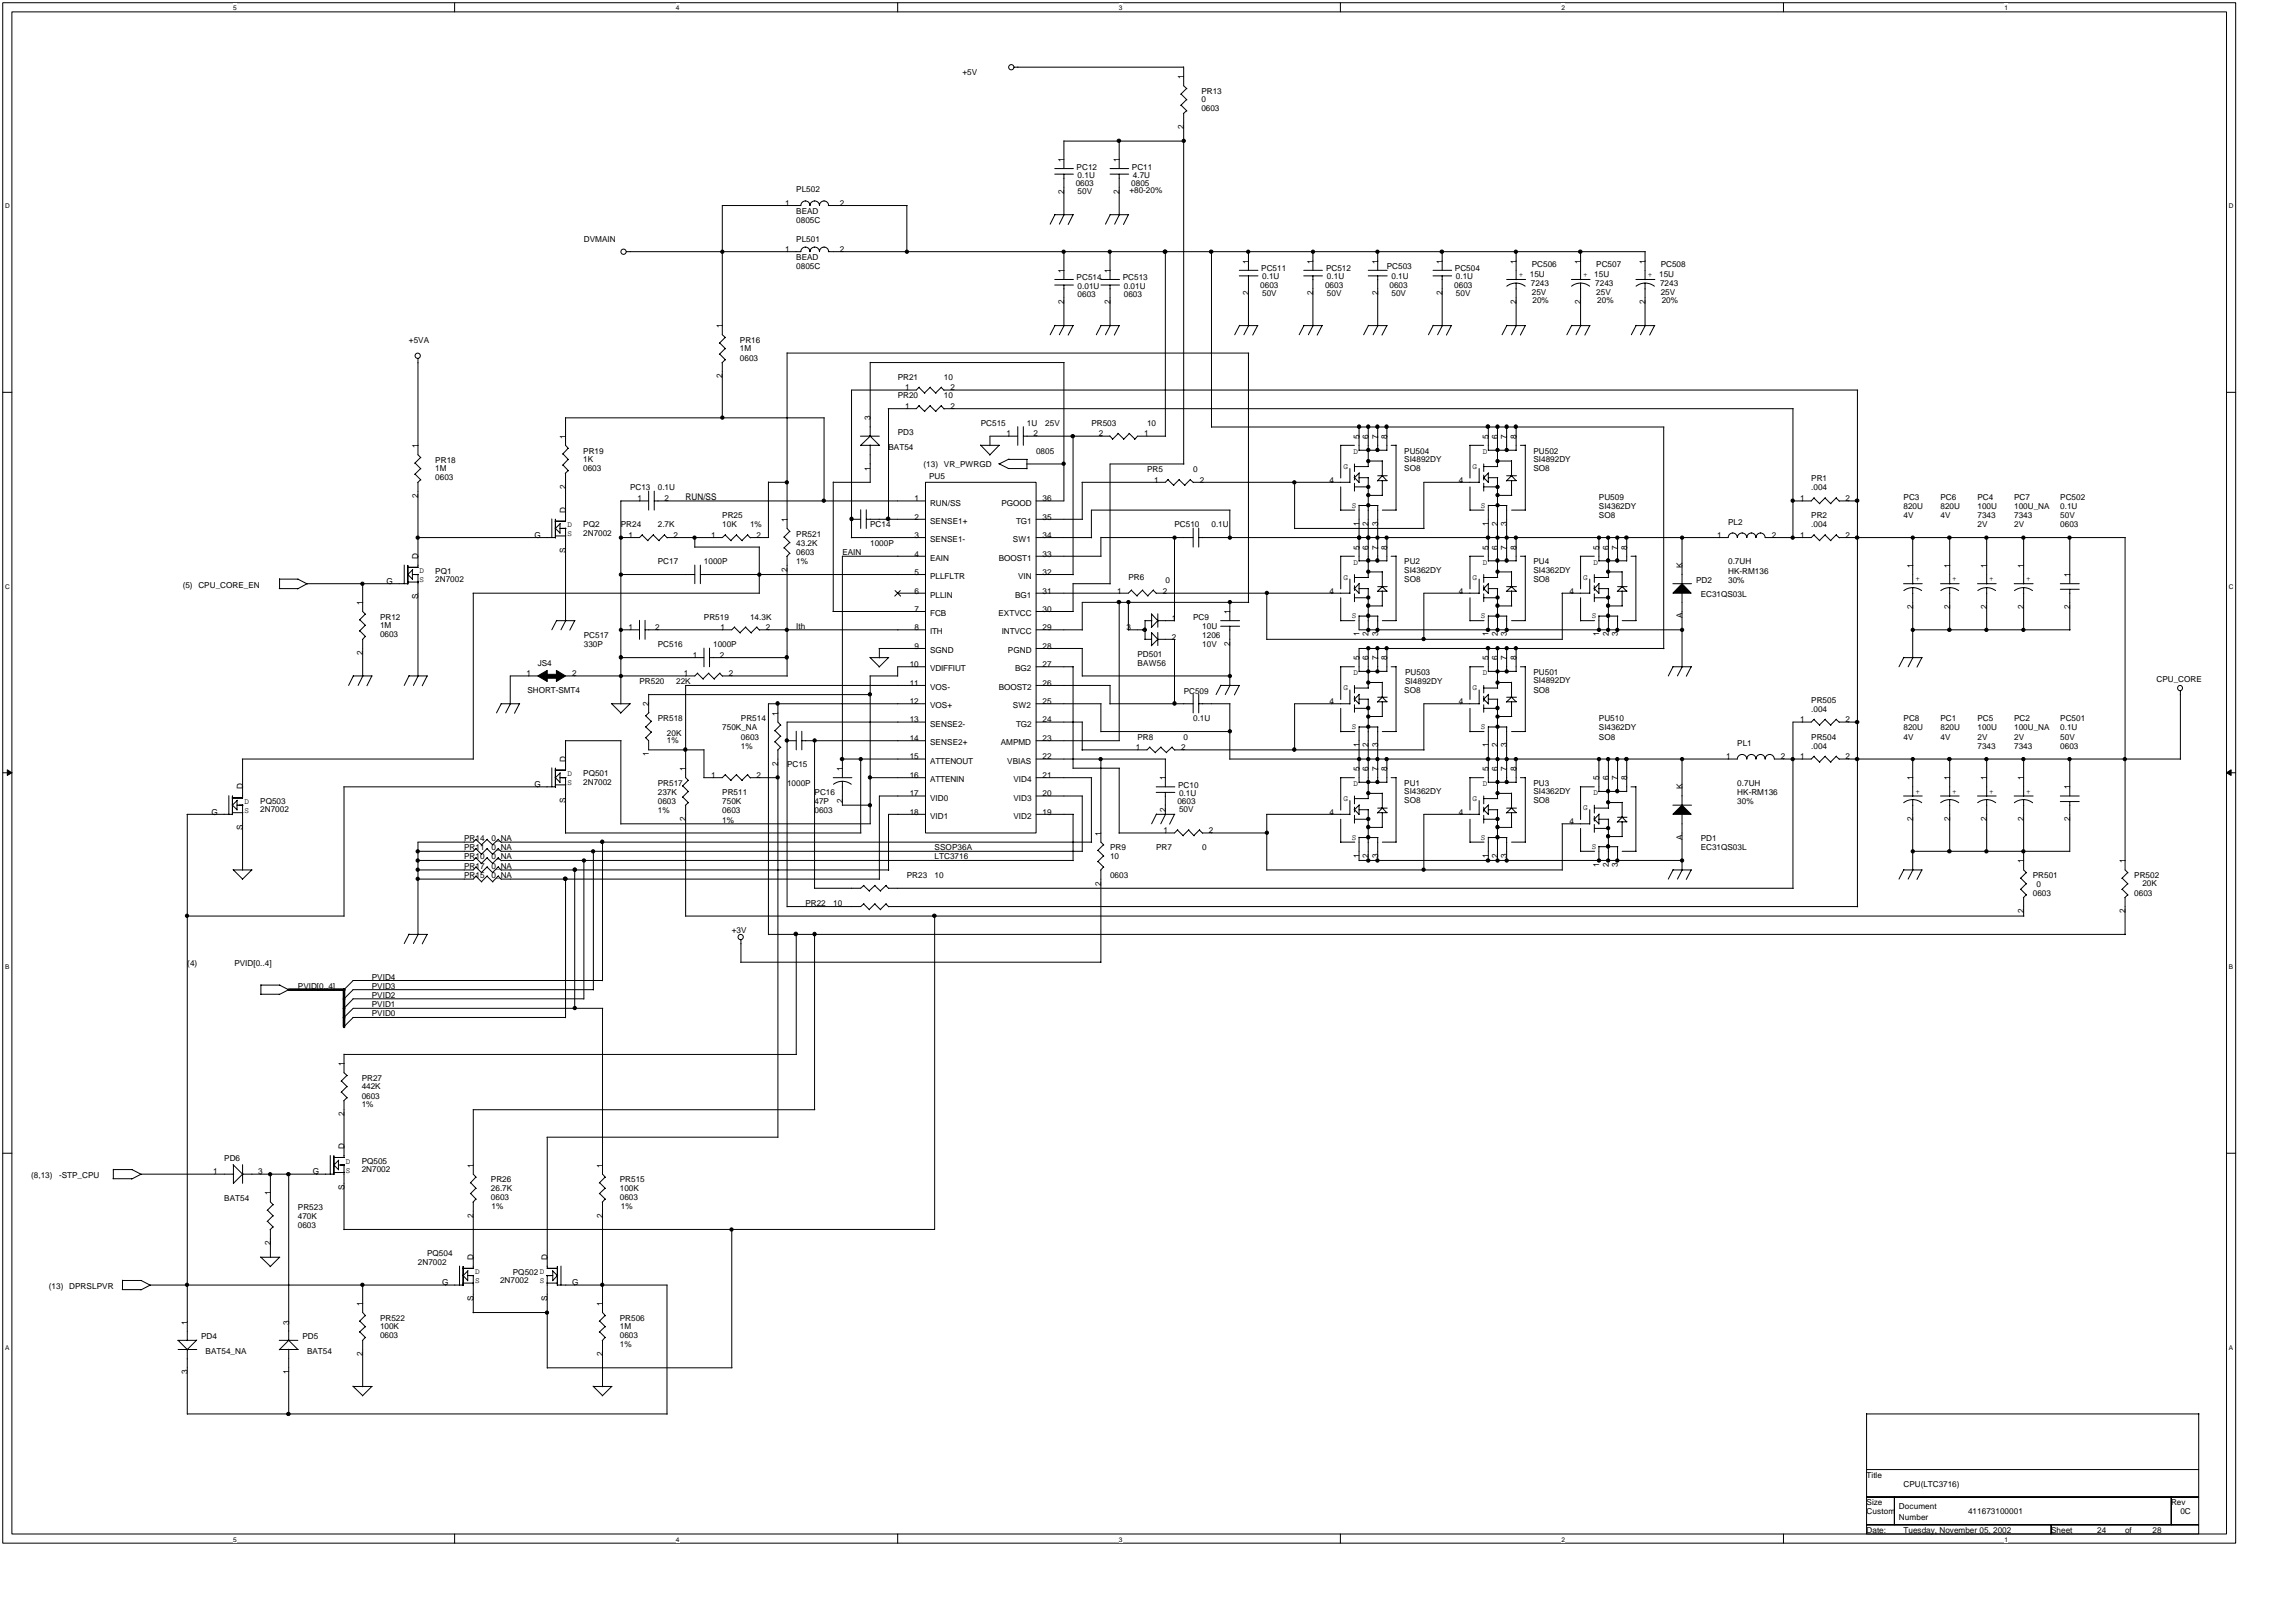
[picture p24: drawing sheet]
<svg xmlns="http://www.w3.org/2000/svg" width="297mm" height="210mm" viewBox="0 0 297 210" stroke-linecap="round" stroke-linejoin="round" font-family="sans-serif">
<defs><g id="words">
<text font-size="1.2" x="88.7" y="64.7">RUN/SS</text>
<g font-size="1.1">
<text x="124.5" y="9.8">+5V</text>
<text x="153.2" y="10.3" transform="rotate(-90 153.2 10.3)">1</text>
<text x="153.2" y="16.7" transform="rotate(-90 153.2 16.7)">2</text>
<text x="155.4" y="12.2">PR13</text>
<text x="155.4" y="13.2">0</text>
<text x="155.4" y="14.4">0603</text>
<text x="137.7" y="21" transform="rotate(-90 137.7 21)">1</text>
<text x="139.3" y="21.9">PC12</text>
<text x="139.4" y="23">0.1U</text>
<text x="144.8" y="21" transform="rotate(-90 144.8 21)">1</text>
<text x="146.4" y="21.9">PC11</text>
<text x="146.6" y="23">4.7U</text>
<text x="101.6" y="26.6">1</text>
<text x="103" y="24.9">PL502</text>
<text x="103" y="27.7">BEAD</text>
<text x="103" y="28.8">0805C</text>
<text x="108.6" y="26.6">2</text>
<text x="137.7" y="25.1" transform="rotate(-90 137.7 25.1)">2</text>
<text x="139.2" y="24.1">0603</text>
<text x="139.4" y="25.2">50V</text>
<text x="144.8" y="25.1" transform="rotate(-90 144.8 25.1)">2</text>
<text x="146.1" y="25">+80-20%</text>
<text x="146.4" y="24.1">0805</text>
<text x="75.5" y="31.3">DVMAIN</text>
<text x="101.6" y="32.6">1</text>
<text x="103" y="31.3">PL501</text>
<text x="103" y="33.6">BEAD</text>
<text x="103" y="34.8">0805C</text>
<text x="108.6" y="32.6">2</text>
<text x="137.7" y="35.3" transform="rotate(-90 137.7 35.3)">1</text>
<text x="143.7" y="35.3" transform="rotate(-90 143.7 35.3)">1</text>
<text x="161.6" y="34.1" transform="rotate(-90 161.6 34.1)">1</text>
<text x="163.2" y="35.1">PC511</text>
<text x="169.9" y="34.1" transform="rotate(-90 169.9 34.1)">1</text>
<text x="171.5" y="35.1">PC512</text>
<text x="178.3" y="34.1" transform="rotate(-90 178.3 34.1)">1</text>
<text x="179.4" y="34.8">PC503</text>
<text x="186.6" y="34.1" transform="rotate(-90 186.6 34.1)">1</text>
<text x="188.2" y="35.1">PC504</text>
<text x="196.2" y="34.1" transform="rotate(-90 196.2 34.1)">1</text>
<text x="196.5" y="35.9">+</text>
<text x="197.9" y="35.8">15U</text>
<text x="198.2" y="34.6">PC506</text>
<text x="204.5" y="34.1" transform="rotate(-90 204.5 34.1)">1</text>
<text x="204.8" y="35.9">+</text>
<text x="206.3" y="35.8">15U</text>
<text x="206.5" y="34.6">PC507</text>
<text x="212.9" y="34.1" transform="rotate(-90 212.9 34.1)">1</text>
<text x="213.2" y="35.9">+</text>
<text x="214.6" y="35.8">15U</text>
<text x="214.9" y="34.6">PC508</text>
<text x="137.7" y="39.4" transform="rotate(-90 137.7 39.4)">2</text>
<text x="139.3" y="36.3">PC514</text>
<text x="139.4" y="37.4">0.01U</text>
<text x="139.4" y="38.4">0603</text>
<text x="143.7" y="39.4" transform="rotate(-90 143.7 39.4)">2</text>
<text x="145.3" y="36.3">PC513</text>
<text x="145.4" y="37.4">0.01U</text>
<text x="145.4" y="38.4">0603</text>
<text x="161.6" y="38.2" transform="rotate(-90 161.6 38.2)">2</text>
<text x="163" y="37.2">0603</text>
<text x="163.3" y="36.1">0.1U</text>
<text x="163.3" y="38.3">50V</text>
<text x="169.9" y="38.2" transform="rotate(-90 169.9 38.2)">2</text>
<text x="171.4" y="37.2">0603</text>
<text x="171.7" y="36.1">0.1U</text>
<text x="171.7" y="38.3">50V</text>
<text x="178.3" y="38.2" transform="rotate(-90 178.3 38.2)">2</text>
<text x="179.8" y="37.2">0603</text>
<text x="180" y="36.1">0.1U</text>
<text x="180" y="38.3">50V</text>
<text x="186.6" y="38.2" transform="rotate(-90 186.6 38.2)">2</text>
<text x="188.1" y="37.2">0603</text>
<text x="188.4" y="36.1">0.1U</text>
<text x="188.4" y="38.3">50V</text>
<text x="196.2" y="39.4" transform="rotate(-90 196.2 39.4)">2</text>
<text x="198" y="37">7243</text>
<text x="198.2" y="38.2">25V</text>
<text x="198.3" y="39.3">20%</text>
<text x="204.5" y="39.4" transform="rotate(-90 204.5 39.4)">2</text>
<text x="206.4" y="37">7243</text>
<text x="206.5" y="38.2">25V</text>
<text x="206.6" y="39.3">20%</text>
<text x="212.9" y="39.4" transform="rotate(-90 212.9 39.4)">2</text>
<text x="214.8" y="37">7243</text>
<text x="214.9" y="38.2">25V</text>
<text x="215" y="39.3">20%</text>
<text x="52.9" y="44.4">+5VA</text>
<text x="93.5" y="42.5" transform="rotate(-90 93.5 42.5)">1</text>
<text x="95.7" y="44.4">PR16</text>
<text x="95.7" y="45.4">1M</text>
<text x="95.7" y="46.7">0603</text>
<text x="93.5" y="49" transform="rotate(-90 93.5 49)">2</text>
<text x="116.1" y="49.2">PR21</text>
<text x="116.1" y="51.5">PR20</text>
<text x="117.1" y="50.5">1</text>
<text x="117.1" y="52.9">1</text>
<text x="122.1" y="49.2">10</text>
<text x="122.1" y="51.5">10</text>
<text x="123" y="50.5">2</text>
<text x="123" y="52.9">2</text>
<text x="54.1" y="58" transform="rotate(-90 54.1 58)">1</text>
<text x="56.3" y="59.9">PR18</text>
<text x="73.2" y="56.8" transform="rotate(-90 73.2 56.8)">1</text>
<text x="75.5" y="58.7">PR19</text>
<text x="75.5" y="59.8">1K</text>
<text x="112.6" y="54.4" transform="rotate(-90 112.6 54.4)">3</text>
<text x="114.9" y="58.2">BAT54</text>
<text x="116.1" y="56.3">PD3</text>
<text x="126.9" y="55.1">PC515</text>
<text x="130.2" y="56.5">1</text>
<text x="132.9" y="55.1">1U</text>
<text x="133.7" y="56.5">2</text>
<text x="134" y="58.7">0805</text>
<text x="135.2" y="55.1">25V</text>
<text x="141.2" y="55.1">PR503</text>
<text x="142.2" y="56.5">2</text>
<text x="148" y="56.5">1</text>
<text x="148.4" y="55.1">10</text>
<text x="175.1" y="58.8">D</text>
<text x="175.9" y="56.8" transform="rotate(-90 175.9 56.8)">5</text>
<text x="177.1" y="56.8" transform="rotate(-90 177.1 56.8)">6</text>
<text x="178.3" y="56.8" transform="rotate(-90 178.3 56.8)">7</text>
<text x="179.5" y="56.8" transform="rotate(-90 179.5 56.8)">8</text>
<text x="181.7" y="58.7">PU504</text>
<text x="181.7" y="59.8">SI4892DY</text>
<text x="191.8" y="58.8">D</text>
<text x="192.6" y="56.8" transform="rotate(-90 192.6 56.8)">5</text>
<text x="193.8" y="56.8" transform="rotate(-90 193.8 56.8)">6</text>
<text x="195" y="56.8" transform="rotate(-90 195 56.8)">7</text>
<text x="196.2" y="56.8" transform="rotate(-90 196.2 56.8)">8</text>
<text x="198.4" y="58.7">PU502</text>
<text x="198.4" y="59.8">SI4892DY</text>
<text x="54.1" y="64.4" transform="rotate(-90 54.1 64.4)">2</text>
<text x="56.3" y="61">1M</text>
<text x="56.3" y="62.2">0603</text>
<text x="73.2" y="63.3" transform="rotate(-90 73.2 63.3)">2</text>
<text x="75.5" y="61">0603</text>
<text x="81.5" y="63.5">PC13</text>
<text x="82.5" y="64.9">1</text>
<text x="85.1" y="63.5">0.1U</text>
<text x="86" y="64.9">2</text>
<text x="112.6" y="60.9" transform="rotate(-90 112.6 60.9)">1</text>
<text x="118.3" y="64.9">1</text>
<text x="119.5" y="60.4">(13)</text>
<text x="120.2" y="62">PU5</text>
<text x="120.3" y="65.4">RUN/SS</text>
<text x="122.1" y="60.4">VR_PWRGD</text>
<text x="129.6" y="65.4">PGOOD</text>
<text x="134.9" y="64.9">36</text>
<text x="148.4" y="61.1">PR5</text>
<text x="149.3" y="62.5">1</text>
<text x="154.4" y="61.1">0</text>
<text x="155.2" y="62.5">2</text>
<text x="172" y="62.5">4</text>
<text x="173.8" y="60.7">G</text>
<text x="174.9" y="65.7">S</text>
<text x="181.7" y="61">SO8</text>
<text x="188.7" y="62.5">4</text>
<text x="190.5" y="60.7">G</text>
<text x="191.6" y="65.7">S</text>
<text x="198.4" y="61">SO8</text>
<text x="206.9" y="64.7">PU509</text>
<text x="206.9" y="65.9">SI4362DY</text>
<text x="232.9" y="64.9">1</text>
<text x="234.3" y="62.3">PR1</text>
<text x="234.3" y="63.5">.004</text>
<text x="238.8" y="64.9">2</text>
<text x="246.3" y="64.7">PC3</text>
<text x="246.3" y="65.9">820U</text>
<text x="251.1" y="64.7">PC6</text>
<text x="251.1" y="65.9">820U</text>
<text x="255.8" y="64.7">PC4</text>
<text x="255.8" y="65.9">100U</text>
<text x="260.6" y="64.7">PC7</text>
<text x="260.6" y="65.9">100U_NA</text>
<text x="266.5" y="64.7">PC502</text>
<text x="266.5" y="65.9">0.1U</text>
<text x="69.1" y="69.6">G</text>
<text x="73.2" y="71.6" transform="rotate(-90 73.2 71.6)">S</text>
<text x="73.2" y="66.4" transform="rotate(-90 73.2 66.4)">D</text>
<text x="73.4" y="68.2">D</text>
<text x="73.4" y="69.4">S</text>
<text x="75.5" y="68.3">PQ2</text>
<text x="75.5" y="69.3">2N7002</text>
<text x="80.3" y="68.3">PR24</text>
<text x="81.3" y="69.6">1</text>
<text x="85.1" y="68.3">2.7K</text>
<text x="87.1" y="69.6">2</text>
<text x="92" y="69.6">1</text>
<text x="93.4" y="67.1">PR25</text>
<text x="93.4" y="68.3">10K</text>
<text x="97" y="68.3">1%</text>
<text x="97.9" y="69.6">2</text>
<text x="101.9" y="67.5" transform="rotate(-90 101.9 67.5)">1</text>
<text x="103" y="69.4">PR521</text>
<text x="103" y="70.6">43.2K</text>
<text x="103" y="71.9">0603</text>
<text x="109" y="71.9">EAIN</text>
<text x="112.6" y="68.3">PC14</text>
<text x="112.6" y="70.6">1000P</text>
<text x="118.3" y="67.2">2</text>
<text x="118.3" y="69.6">3</text>
<text x="120.3" y="67.8">SENSE1+</text>
<text x="120.3" y="70.2">SENSE1-</text>
<text x="131" y="70.2">SW1</text>
<text x="131.5" y="67.8">TG1</text>
<text x="134.9" y="67.2">35</text>
<text x="134.9" y="69.6">34</text>
<text x="151.9" y="68.3">PC510</text>
<text x="156.7" y="68.3">0.1U</text>
<text x="175.9" y="71.1" transform="rotate(-90 175.9 71.1)">5</text>
<text x="175.9" y="68" transform="rotate(-90 175.9 68)">1</text>
<text x="177.1" y="71.1" transform="rotate(-90 177.1 71.1)">6</text>
<text x="177.1" y="68" transform="rotate(-90 177.1 68)">2</text>
<text x="178.3" y="71.1" transform="rotate(-90 178.3 71.1)">7</text>
<text x="178.3" y="68" transform="rotate(-90 178.3 68)">3</text>
<text x="179.5" y="71.1" transform="rotate(-90 179.5 71.1)">8</text>
<text x="192.6" y="71.1" transform="rotate(-90 192.6 71.1)">5</text>
<text x="192.6" y="68" transform="rotate(-90 192.6 68)">1</text>
<text x="193.8" y="71.1" transform="rotate(-90 193.8 71.1)">6</text>
<text x="193.8" y="68" transform="rotate(-90 193.8 68)">2</text>
<text x="195" y="71.1" transform="rotate(-90 195 71.1)">7</text>
<text x="195" y="68" transform="rotate(-90 195 68)">3</text>
<text x="196.2" y="71.1" transform="rotate(-90 196.2 71.1)">8</text>
<text x="206.9" y="67.1">SO8</text>
<text x="206.9" y="71.1" transform="rotate(-90 206.9 71.1)">5</text>
<text x="208.1" y="71.1" transform="rotate(-90 208.1 71.1)">6</text>
<text x="209.3" y="71.1" transform="rotate(-90 209.3 71.1)">7</text>
<text x="210.5" y="71.1" transform="rotate(-90 210.5 71.1)">8</text>
<text x="222.1" y="69.6">1</text>
<text x="223.6" y="67.9">PL2</text>
<text x="229.2" y="69.6">2</text>
<text x="232.9" y="69.6">1</text>
<text x="234.3" y="67.1">PR2</text>
<text x="234.3" y="68.3">.004</text>
<text x="238.8" y="69.6">2</text>
<text x="246.3" y="67.1">4V</text>
<text x="251.1" y="67.1">4V</text>
<text x="255.8" y="68.3">2V</text>
<text x="255.8" y="67.1">7343</text>
<text x="260.6" y="68.3">2V</text>
<text x="260.6" y="67.1">7343</text>
<text x="266.5" y="67.1">50V</text>
<text x="266.5" y="68.3">0603</text>
<text x="23.6" y="76.1">(5) CPU_CORE_EN</text>
<text x="50" y="75.6">G</text>
<text x="54.1" y="77.6" transform="rotate(-90 54.1 77.6)">S</text>
<text x="54.1" y="72.3" transform="rotate(-90 54.1 72.3)">D</text>
<text x="54.3" y="74.2">D</text>
<text x="54.3" y="75.3">S</text>
<text x="56.3" y="74.2">PQ1</text>
<text x="56.3" y="75.3">2N7002</text>
<text x="85.1" y="73">PC17</text>
<text x="91.1" y="73">1000P</text>
<text x="101.9" y="74" transform="rotate(-90 101.9 74)">2</text>
<text x="103" y="73">1%</text>
<text x="118.3" y="72">4</text>
<text x="118.3" y="74.4">5</text>
<text x="118.3" y="76.8">6</text>
<text x="120.3" y="72.6">EAIN</text>
<text x="120.3" y="74.9">PLLFLTR</text>
<text x="120.3" y="77.4">PLLIN</text>
<text x="129.2" y="72.6">BOOST1</text>
<text x="131.3" y="77.4">BG1</text>
<text x="131.7" y="74.9">VIN</text>
<text x="134.9" y="72">33</text>
<text x="134.9" y="74.4">32</text>
<text x="134.9" y="76.8">31</text>
<text x="144.5" y="76.8">1</text>
<text x="146" y="75.1">PR6</text>
<text x="150.4" y="76.8">2</text>
<text x="150.8" y="75.4">0</text>
<text x="172" y="76.8">4</text>
<text x="173.8" y="75">G</text>
<text x="175.1" y="73.1">D</text>
<text x="181.7" y="73">PU2</text>
<text x="181.7" y="74.1">SI4362DY</text>
<text x="181.7" y="75.3">SO8</text>
<text x="188.7" y="76.8">4</text>
<text x="190.5" y="75">G</text>
<text x="191.8" y="73.1">D</text>
<text x="198.4" y="73">PU4</text>
<text x="198.4" y="74.1">SI4362DY</text>
<text x="198.4" y="75.3">SO8</text>
<text x="203" y="76.8">4</text>
<text x="204.8" y="75">G</text>
<text x="206.1" y="73.1">D</text>
<text x="217.6" y="73.5" transform="rotate(-90 217.6 73.5)">K</text>
<text x="219.4" y="75.4">PD2</text>
<text x="220" y="77.3">EC31QS03L</text>
<text x="223.6" y="73">0.7UH</text>
<text x="223.6" y="74.2">HK-RM136</text>
<text x="223.6" y="75.4">30%</text>
<text x="247.5" y="73.5" transform="rotate(-90 247.5 73.5)">1</text>
<text x="247.8" y="75.2">+</text>
<text x="252.3" y="73.5" transform="rotate(-90 252.3 73.5)">1</text>
<text x="252.6" y="75.2">+</text>
<text x="257.1" y="73.5" transform="rotate(-90 257.1 73.5)">1</text>
<text x="257.4" y="75.2">+</text>
<text x="261.8" y="73.5" transform="rotate(-90 261.8 73.5)">1</text>
<text x="262.1" y="75.2">+</text>
<text x="267.8" y="74.7" transform="rotate(-90 267.8 74.7)">1</text>
<text x="47" y="78.3" transform="rotate(-90 47 78.3)">1</text>
<text x="49.2" y="80.2">PR12</text>
<text x="49.2" y="81.3">1M</text>
<text x="49.2" y="82.5">0603</text>
<text x="75.5" y="82.6">PC517</text>
<text x="75.5" y="83.8">330P</text>
<text x="81.3" y="81.5">1</text>
<text x="84.8" y="81.5">2</text>
<text x="85.1" y="83.8">PC516</text>
<text x="91.1" y="80.2">PR519</text>
<text x="92.3" y="83.8">1000P</text>
<text x="93.2" y="81.5">1</text>
<text x="97" y="80.2">14.3K</text>
<text x="99.1" y="81.5">2</text>
<text x="103" y="81.4">Ith</text>
<text x="118.3" y="79.2">7</text>
<text x="118.3" y="81.5">8</text>
<text x="118.3" y="84">9</text>
<text x="120.3" y="79.7">FCB</text>
<text x="120.3" y="82.1">ITH</text>
<text x="129.2" y="79.7">EXTVCC</text>
<text x="129.6" y="82.1">INTVCC</text>
<text x="134.9" y="79.2">30</text>
<text x="134.9" y="81.5">29</text>
<text x="134.9" y="84">28</text>
<text x="145.7" y="81.5">3</text>
<text x="151.6" y="82.8">2</text>
<text x="151.6" y="80.4">1</text>
<text x="154.4" y="80.2">PC9</text>
<text x="155.5" y="81.4">10U</text>
<text x="155.5" y="83.8">10V</text>
<text x="155.5" y="82.6">1206</text>
<text x="159.1" y="83.5" transform="rotate(-90 159.1 83.5)">2</text>
<text x="159.1" y="79.5" transform="rotate(-90 159.1 79.5)">1</text>
<text x="174.9" y="80">S</text>
<text x="175.9" y="82.4" transform="rotate(-90 175.9 82.4)">1</text>
<text x="177.1" y="82.4" transform="rotate(-90 177.1 82.4)">2</text>
<text x="178.3" y="82.4" transform="rotate(-90 178.3 82.4)">3</text>
<text x="191.6" y="80">S</text>
<text x="192.6" y="82.4" transform="rotate(-90 192.6 82.4)">1</text>
<text x="193.8" y="82.4" transform="rotate(-90 193.8 82.4)">2</text>
<text x="195" y="82.4" transform="rotate(-90 195 82.4)">3</text>
<text x="205.9" y="80">S</text>
<text x="206.9" y="82.4" transform="rotate(-90 206.9 82.4)">1</text>
<text x="208.1" y="82.4" transform="rotate(-90 208.1 82.4)">2</text>
<text x="209.3" y="82.4" transform="rotate(-90 209.3 82.4)">3</text>
<text x="217.6" y="80" transform="rotate(-90 217.6 80)">A</text>
<text x="247.5" y="78.8" transform="rotate(-90 247.5 78.8)">2</text>
<text x="252.3" y="78.8" transform="rotate(-90 252.3 78.8)">2</text>
<text x="257.1" y="78.8" transform="rotate(-90 257.1 78.8)">2</text>
<text x="261.8" y="78.8" transform="rotate(-90 261.8 78.8)">2</text>
<text x="267.8" y="78.8" transform="rotate(-90 267.8 78.8)">2</text>
<text x="47" y="84.8" transform="rotate(-90 47 84.8)">2</text>
<text x="68.1" y="87.5">1</text>
<text x="68.3" y="89.6">SHORT-SMT4</text>
<text x="69.6" y="86.2">JS4</text>
<text x="74" y="87.5">2</text>
<text x="82.7" y="88.5">PR520</text>
<text x="87.5" y="88.5">22K</text>
<text x="88.4" y="87.5">1</text>
<text x="89.6" y="85.1">1</text>
<text x="93.1" y="85.1">2</text>
<text x="94.3" y="87.5">2</text>
<text x="117.7" y="86.3">10</text>
<text x="117.7" y="88.7">11</text>
<text x="120.3" y="84.5">SGND</text>
<text x="120.3" y="86.9">VDIFFIUT</text>
<text x="120.3" y="89.3">VOS-</text>
<text x="129.2" y="89.3">BOOST2</text>
<text x="130.4" y="84.5">PGND</text>
<text x="131.3" y="86.9">BG2</text>
<text x="134.9" y="86.3">27</text>
<text x="134.9" y="88.7">26</text>
<text x="147.2" y="85">PD501</text>
<text x="147.2" y="86.2">BAW56</text>
<text x="153.1" y="89.8">PC509</text>
<text x="173.8" y="89.3">G</text>
<text x="175.1" y="87.4">D</text>
<text x="175.9" y="85.4" transform="rotate(-90 175.9 85.4)">5</text>
<text x="177.1" y="85.4" transform="rotate(-90 177.1 85.4)">6</text>
<text x="178.3" y="85.4" transform="rotate(-90 178.3 85.4)">7</text>
<text x="179.5" y="85.4" transform="rotate(-90 179.5 85.4)">8</text>
<text x="181.7" y="89.6">SO8</text>
<text x="181.8" y="87.3">PU503</text>
<text x="181.8" y="88.5">SI4892DY</text>
<text x="190.5" y="89.3">G</text>
<text x="191.8" y="87.4">D</text>
<text x="192.6" y="85.4" transform="rotate(-90 192.6 85.4)">5</text>
<text x="193.8" y="85.4" transform="rotate(-90 193.8 85.4)">6</text>
<text x="195" y="85.4" transform="rotate(-90 195 85.4)">7</text>
<text x="196.2" y="85.4" transform="rotate(-90 196.2 85.4)">8</text>
<text x="198.4" y="87.3">PU501</text>
<text x="198.4" y="88.4">SI4892DY</text>
<text x="198.4" y="89.6">SO8</text>
<text x="279" y="88.3">CPU_CORE</text>
<text x="84" y="91.4" transform="rotate(-90 84 91.4)">2</text>
<text x="85.1" y="93.3">PR518</text>
<text x="86.3" y="95.2">20K</text>
<text x="93.4" y="94.5">750K_NA</text>
<text x="95.9" y="93.3">PR514</text>
<text x="95.9" y="95.7">0603</text>
<text x="100.7" y="92.6" transform="rotate(-90 100.7 92.6)">1</text>
<text x="117.7" y="91.1">12</text>
<text x="117.7" y="93.5">13</text>
<text x="117.7" y="95.9">14</text>
<text x="120.3" y="91.7">VOS+</text>
<text x="120.3" y="94">SENSE2-</text>
<text x="131" y="91.7">SW2</text>
<text x="131.5" y="94">TG2</text>
<text x="134.9" y="91.1">25</text>
<text x="134.9" y="93.5">24</text>
<text x="134.9" y="95.9">23</text>
<text x="147.2" y="95.7">PR8</text>
<text x="153.1" y="95.7">0</text>
<text x="154.4" y="93.3">0.1U</text>
<text x="172" y="91.1">4</text>
<text x="174.9" y="94.3">S</text>
<text x="188.7" y="91.1">4</text>
<text x="191.6" y="94.3">S</text>
<text x="206.9" y="93.3">PU510</text>
<text x="206.9" y="94.5">SI4362DY</text>
<text x="206.9" y="95.7">SO8</text>
<text x="232.9" y="93.5">1</text>
<text x="234.3" y="95.7">PR504</text>
<text x="234.3" y="90.9">PR505</text>
<text x="234.3" y="92.1">.004</text>
<text x="238.8" y="93.5">2</text>
<text x="246.3" y="93.3">PC8</text>
<text x="246.3" y="94.5">820U</text>
<text x="246.3" y="95.7">4V</text>
<text x="251.1" y="93.3">PC1</text>
<text x="251.1" y="94.5">820U</text>
<text x="251.1" y="95.7">4V</text>
<text x="255.8" y="93.3">PC5</text>
<text x="255.8" y="94.5">100U</text>
<text x="255.8" y="95.7">2V</text>
<text x="260.6" y="93.3">PC2</text>
<text x="260.6" y="94.5">100U_NA</text>
<text x="260.6" y="95.7">2V</text>
<text x="266.5" y="93.3">PC501</text>
<text x="266.5" y="94.5">0.1U</text>
<text x="266.5" y="95.7">50V</text>
<text x="69.1" y="101.9">G</text>
<text x="73.2" y="98.6" transform="rotate(-90 73.2 98.6)">D</text>
<text x="73.4" y="100.4">D</text>
<text x="73.4" y="101.6">S</text>
<text x="75.5" y="100.5">PQ501</text>
<text x="75.5" y="101.6">2N7002</text>
<text x="84" y="97.9" transform="rotate(-90 84 97.9)">1</text>
<text x="85.1" y="101.7">PR517</text>
<text x="86.3" y="96.2">1%</text>
<text x="88.7" y="99.8" transform="rotate(-90 88.7 99.8)">1</text>
<text x="92" y="100.7">1</text>
<text x="95.9" y="96.9">1%</text>
<text x="97.9" y="100.7">2</text>
<text x="100.7" y="99.1" transform="rotate(-90 100.7 99.1)">2</text>
<text x="101.8" y="99.3">PC15</text>
<text x="101.8" y="101.7">1000P</text>
<text x="109" y="99.8" transform="rotate(-90 109 99.8)">1</text>
<text x="117.7" y="98.3">15</text>
<text x="117.7" y="100.7">16</text>
<text x="120.3" y="96.4">SENSE2+</text>
<text x="120.3" y="98.8">ATTENOUT</text>
<text x="120.3" y="101.2">ATTENIN</text>
<text x="129.5" y="96.4">AMPMD</text>
<text x="130.3" y="98.8">VBIAS</text>
<text x="131.1" y="101.2">VID4</text>
<text x="134.9" y="98.3">22</text>
<text x="134.9" y="100.7">21</text>
<text x="147" y="97.1">1</text>
<text x="150.8" y="101" transform="rotate(-90 150.8 101)">1</text>
<text x="152.4" y="101.9">PC10</text>
<text x="152.8" y="97.1">2</text>
<text x="175.1" y="101.7">D</text>
<text x="175.9" y="99.8" transform="rotate(-90 175.9 99.8)">5</text>
<text x="175.9" y="96.7" transform="rotate(-90 175.9 96.7)">1</text>
<text x="177.1" y="99.8" transform="rotate(-90 177.1 99.8)">6</text>
<text x="177.1" y="96.7" transform="rotate(-90 177.1 96.7)">2</text>
<text x="178.3" y="99.8" transform="rotate(-90 178.3 99.8)">7</text>
<text x="178.3" y="96.7" transform="rotate(-90 178.3 96.7)">3</text>
<text x="179.5" y="99.8" transform="rotate(-90 179.5 99.8)">8</text>
<text x="181.7" y="101.7">PU1</text>
<text x="191.8" y="101.7">D</text>
<text x="192.6" y="99.8" transform="rotate(-90 192.6 99.8)">5</text>
<text x="192.6" y="96.7" transform="rotate(-90 192.6 96.7)">1</text>
<text x="193.8" y="99.8" transform="rotate(-90 193.8 99.8)">6</text>
<text x="193.8" y="96.7" transform="rotate(-90 193.8 96.7)">2</text>
<text x="195" y="99.8" transform="rotate(-90 195 99.8)">7</text>
<text x="195" y="96.7" transform="rotate(-90 195 96.7)">3</text>
<text x="196.2" y="99.8" transform="rotate(-90 196.2 99.8)">8</text>
<text x="198.4" y="101.7">PU3</text>
<text x="206.9" y="101" transform="rotate(-90 206.9 101)">5</text>
<text x="208.1" y="101" transform="rotate(-90 208.1 101)">6</text>
<text x="209.3" y="101" transform="rotate(-90 209.3 101)">7</text>
<text x="210.5" y="101" transform="rotate(-90 210.5 101)">8</text>
<text x="223.3" y="98.3">1</text>
<text x="224.8" y="96.5">PL1</text>
<text x="224.8" y="101.7">0.7UH</text>
<text x="230.4" y="98.3">2</text>
<text x="232.9" y="98.3">1</text>
<text x="234.3" y="96.9">.004</text>
<text x="238.8" y="98.3">2</text>
<text x="247.5" y="101" transform="rotate(-90 247.5 101)">1</text>
<text x="252.3" y="101" transform="rotate(-90 252.3 101)">1</text>
<text x="255.8" y="96.9">7343</text>
<text x="257.1" y="101" transform="rotate(-90 257.1 101)">1</text>
<text x="260.6" y="96.9">7343</text>
<text x="261.8" y="101" transform="rotate(-90 261.8 101)">1</text>
<text x="266.5" y="96.9">0603</text>
<text x="27.4" y="105.4">G</text>
<text x="31.4" y="107.4" transform="rotate(-90 31.4 107.4)">S</text>
<text x="31.4" y="102.2" transform="rotate(-90 31.4 102.2)">D</text>
<text x="31.6" y="104">D</text>
<text x="31.6" y="105.2">S</text>
<text x="33.7" y="104.1">PQ503</text>
<text x="33.7" y="105.1">2N7002</text>
<text x="73.2" y="103.9" transform="rotate(-90 73.2 103.9)">S</text>
<text x="85.1" y="102.9">237K</text>
<text x="85.1" y="104.1">0603</text>
<text x="85.1" y="105.3">1%</text>
<text x="88.7" y="106.2" transform="rotate(-90 88.7 106.2)">2</text>
<text x="93.4" y="102.9">PR511</text>
<text x="93.4" y="104.1">750K</text>
<text x="93.4" y="105.3">0603</text>
<text x="93.4" y="106.4">1%</text>
<text x="105.4" y="102.9">PC16</text>
<text x="105.4" y="104.1">47P</text>
<text x="105.4" y="105.3">0603</text>
<text x="109" y="103.9" transform="rotate(-90 109 103.9)">2</text>
<text x="117.7" y="103.1">17</text>
<text x="117.7" y="105.4">18</text>
<text x="120.3" y="103.6">VID0</text>
<text x="120.3" y="106">VID1</text>
<text x="131.1" y="103.6">VID3</text>
<text x="131.1" y="106">VID2</text>
<text x="134.9" y="103.1">20</text>
<text x="134.9" y="105.4">19</text>
<text x="150.5" y="107.8">1</text>
<text x="150.8" y="105" transform="rotate(-90 150.8 105)">2</text>
<text x="152.3" y="104.1">0603</text>
<text x="152.5" y="103">0.1U</text>
<text x="152.5" y="105.1">50V</text>
<text x="156.4" y="107.8">2</text>
<text x="172" y="105.4">4</text>
<text x="173.8" y="103.6">G</text>
<text x="181.7" y="102.8">SI4362DY</text>
<text x="181.7" y="103.9">SO8</text>
<text x="188.7" y="105.4">4</text>
<text x="190.5" y="103.6">G</text>
<text x="198.4" y="102.8">SI4362DY</text>
<text x="198.4" y="103.9">SO8</text>
<text x="203" y="106.7">4</text>
<text x="204.8" y="104.9">G</text>
<text x="206.1" y="102.9">D</text>
<text x="217.6" y="102.2" transform="rotate(-90 217.6 102.2)">K</text>
<text x="224.8" y="102.9">HK-RM136</text>
<text x="224.8" y="104.1">30%</text>
<text x="247.5" y="106.2" transform="rotate(-90 247.5 106.2)">2</text>
<text x="247.8" y="102.7">+</text>
<text x="252.3" y="106.2" transform="rotate(-90 252.3 106.2)">2</text>
<text x="252.6" y="102.7">+</text>
<text x="257.1" y="106.2" transform="rotate(-90 257.1 106.2)">2</text>
<text x="257.4" y="102.7">+</text>
<text x="261.8" y="106.2" transform="rotate(-90 261.8 106.2)">2</text>
<text x="262.1" y="102.7">+</text>
<text x="267.8" y="106.2" transform="rotate(-90 267.8 106.2)">2</text>
<text x="267.8" y="102.2" transform="rotate(-90 267.8 102.2)">1</text>
<text x="60" y="112.4">PR17</text>
<text x="60" y="108.9">PR14</text>
<text x="60" y="111.2">PR10</text>
<text x="60" y="113.6">PR15</text>
<text x="60" y="110">PR11</text>
<text x="63.6" y="112.4">0_NA</text>
<text x="63.6" y="108.9">0_NA</text>
<text x="63.6" y="111.2">0_NA</text>
<text x="63.6" y="113.6">0_NA</text>
<text x="63.6" y="110">0_NA</text>
<text x="117.3" y="113.6">PR23</text>
<text x="120.9" y="113.6">10</text>
<text x="120.9" y="111.2">LTC3716</text>
<text x="120.9" y="110">SSOP36A</text>
<text x="142.5" y="108.1" transform="rotate(-90 142.5 108.1)">1</text>
<text x="143.6" y="110">PR9</text>
<text x="143.6" y="111.2">10</text>
<text x="143.6" y="113.6">0603</text>
<text x="149.6" y="110">PR7</text>
<text x="155.5" y="110">0</text>
<text x="174.9" y="108.7">S</text>
<text x="175.9" y="111" transform="rotate(-90 175.9 111)">1</text>
<text x="177.1" y="111" transform="rotate(-90 177.1 111)">2</text>
<text x="178.3" y="111" transform="rotate(-90 178.3 111)">3</text>
<text x="191.6" y="108.7">S</text>
<text x="192.6" y="111" transform="rotate(-90 192.6 111)">1</text>
<text x="193.8" y="111" transform="rotate(-90 193.8 111)">2</text>
<text x="195" y="111" transform="rotate(-90 195 111)">3</text>
<text x="205.9" y="109.9">S</text>
<text x="206.9" y="112.2" transform="rotate(-90 206.9 112.2)">1</text>
<text x="208.1" y="112.2" transform="rotate(-90 208.1 112.2)">2</text>
<text x="209.3" y="112.2" transform="rotate(-90 209.3 112.2)">3</text>
<text x="217.6" y="108.6" transform="rotate(-90 217.6 108.6)">A</text>
<text x="220" y="108.9">PD1</text>
<text x="220" y="110">EC31QS03L</text>
<text x="261.8" y="111.7" transform="rotate(-90 261.8 111.7)">1</text>
<text x="263" y="113.6">PR501</text>
<text x="275" y="111.7" transform="rotate(-90 275 111.7)">1</text>
<text x="276.1" y="113.6">PR502</text>
<text x="104.2" y="117.2">PR22</text>
<text x="107.8" y="117.2">10</text>
<text x="142.5" y="114.6" transform="rotate(-90 142.5 114.6)">2</text>
<text x="261.8" y="118.2" transform="rotate(-90 261.8 118.2)">2</text>
<text x="263" y="116">0603</text>
<text x="263.5" y="114.8">0</text>
<text x="275" y="118.2" transform="rotate(-90 275 118.2)">2</text>
<text x="276.1" y="116">0603</text>
<text x="277.2" y="114.7">20K</text>
<text x="24.2" y="125">(4)</text>
<text x="30.3" y="125">PVID[0..4]</text>
<text x="94.7" y="120.8">+3V</text>
<text x="38.5" y="127.9">PVID[0..4]</text>
<text x="48.1" y="127.9">PVID3</text>
<text x="48.1" y="130.3">PVID1</text>
<text x="48.1" y="129.1">PVID2</text>
<text x="48.1" y="131.5">PVID0</text>
<text x="48.1" y="126.8">PVID4</text>
<text x="44.5" y="138" transform="rotate(-90 44.5 138)">1</text>
<text x="46.8" y="139.9">PR27</text>
<text x="46.8" y="140.9">442K</text>
<text x="46.8" y="142.2">0603</text>
<text x="46.8" y="143.2">1%</text>
<text x="44.5" y="148.7" transform="rotate(-90 44.5 148.7)">D</text>
<text x="44.5" y="144.5" transform="rotate(-90 44.5 144.5)">2</text>
<text x="4" y="152.4">(8,13)</text>
<text x="7.6" y="152.4">-STP_CPU</text>
<text x="27.6" y="152">1</text>
<text x="29" y="150.3">PD6</text>
<text x="29" y="155.4">BAT54</text>
<text x="33.4" y="152">3</text>
<text x="35" y="154.7" transform="rotate(-90 35 154.7)">1</text>
<text x="40.5" y="152">G</text>
<text x="44.5" y="154" transform="rotate(-90 44.5 154)">S</text>
<text x="44.8" y="150.6">D</text>
<text x="44.8" y="151.8">S</text>
<text x="46.8" y="150.6">PQ505</text>
<text x="46.8" y="151.7">2N7002</text>
<text x="61.3" y="151.1" transform="rotate(-90 61.3 151.1)">1</text>
<text x="63.5" y="153">PR26</text>
<text x="63.5" y="154.1">26.7K</text>
<text x="63.5" y="155.3">0603</text>
<text x="78" y="151.1" transform="rotate(-90 78 151.1)">1</text>
<text x="80.2" y="153">PR515</text>
<text x="80.2" y="154.1">100K</text>
<text x="80.2" y="155.3">0603</text>
<text x="35" y="161.1" transform="rotate(-90 35 161.1)">2</text>
<text x="38.5" y="156.6">PR523</text>
<text x="38.5" y="157.8">470K</text>
<text x="38.5" y="159">0603</text>
<text x="61.3" y="157.6" transform="rotate(-90 61.3 157.6)">2</text>
<text x="63.6" y="156.5">1%</text>
<text x="78" y="157.6" transform="rotate(-90 78 157.6)">2</text>
<text x="80.3" y="156.5">1%</text>
<text x="6.3" y="166.8">(13)</text>
<text x="8.9" y="166.8">DPRSLPVR</text>
<text x="54.1" y="163.8">2N7002</text>
<text x="55.3" y="162.6">PQ504</text>
<text x="57.2" y="166.3">G</text>
<text x="61.3" y="163" transform="rotate(-90 61.3 163)">D</text>
<text x="61.5" y="164.9">D</text>
<text x="61.5" y="166.1">S</text>
<text x="64.7" y="166">2N7002</text>
<text x="66.4" y="164.9">PQ502D</text>
<text x="69.8" y="166.1">S</text>
<text x="70.8" y="163" transform="rotate(-90 70.8 163)">D</text>
<text x="74" y="166.3">G</text>
<text x="24.3" y="171.4" transform="rotate(-90 24.3 171.4)">1</text>
<text x="26" y="173.3">PD4</text>
<text x="37.4" y="171.4" transform="rotate(-90 37.4 171.4)">3</text>
<text x="39.1" y="173.3">PD5</text>
<text x="47" y="169" transform="rotate(-90 47 169)">1</text>
<text x="49.2" y="170.9">PR522</text>
<text x="49.2" y="172">100K</text>
<text x="49.2" y="173.2">0603</text>
<text x="61.3" y="168.3" transform="rotate(-90 61.3 168.3)">S</text>
<text x="70.8" y="168.3" transform="rotate(-90 70.8 168.3)">S</text>
<text x="78" y="169" transform="rotate(-90 78 169)">1</text>
<text x="80.2" y="170.9">PR506</text>
<text x="80.2" y="172">1M</text>
<text x="80.2" y="173.2">0603</text>
<text x="24.3" y="177.9" transform="rotate(-90 24.3 177.9)">3</text>
<text x="26.6" y="175.2">BAT54_NA</text>
<text x="37.4" y="177.9" transform="rotate(-90 37.4 177.9)">1</text>
<text x="39.7" y="175.2">BAT54</text>
<text x="47" y="175.5" transform="rotate(-90 47 175.5)">2</text>
<text x="78" y="175.5" transform="rotate(-90 78 175.5)">2</text>
<text x="80.2" y="174.3">1%</text>
<text x="241.5" y="191.2">Title</text>
<text x="241.5" y="196">Custom</text>
<text x="241.5" y="194.8">Size</text>
<text x="245.7" y="195.3">Document</text>
<text x="245.7" y="196.7">Number</text>
<text x="246.3" y="192.4">CPU(LTC3716)</text>
<text x="254.6" y="196">411673100001</text>
<text x="280.9" y="194.8">Rev</text>
<text x="282.1" y="196">0C</text>
<text x="241.5" y="198.4">Date:</text>
<text x="246.3" y="198.4">Tuesday, November 05, 2002</text>
<text x="265.4" y="198.4">Sheet</text>
<text x="271.3" y="198.4">24</text>
<text x="274.9" y="198.4">of</text>
<text x="278.5" y="198.4">28</text>
</g>
<g font-size=".8">
<text x="30.2" y="1.3">5</text>
<text x="87.4" y="1.3">4</text>
<text x="144.8" y="1.3">3</text>
<text x="202" y="1.3">2</text>
<text x="259.3" y="1.3">1</text>
<text x=".6" y="27">D</text>
<text x="288.3" y="27">D</text>
<text x=".6" y="76.2">C</text>
<text x="288.3" y="76.2">C</text>
<text x=".6" y="125.4">B</text>
<text x="288.3" y="125.4">B</text>
<text x=".6" y="174.7">A</text>
<text x="288.3" y="174.7">A</text>
<text x="30.2" y="199.5">5</text>
<text x="87.4" y="199.5">4</text>
<text x="144.8" y="199.5">3</text>
<text x="202" y="199.5">2</text>
<text x="259.3" y="199.5">1</text>
</g>
</g></defs>
<path d="M.4 .4h288.8v199.3h-288.8zM1.5 1.5h286.6v197h-286.6z" fill="none" stroke="#000" stroke-width=".13"/>
<g fill="#fff">
<path d="M30.2 .5h.4v1h-.4z"/>
<path d="M30.2 198.6h.4v1h-.4z"/>
</g>
<path d="M58.8 .4v1.1M58.8 198.5v1.2" fill="none" stroke="#000" stroke-width=".13"/>
<g fill="#fff">
<path d="M87.4 .5h.5v1h-.5z"/>
<path d="M87.4 198.6h.5v1h-.5z"/>
</g>
<path d="M116.1 .4v1.1M116.1 198.5v1.2" fill="none" stroke="#000" stroke-width=".13"/>
<g fill="#fff">
<path d="M144.8 .5h.4v1h-.4z"/>
<path d="M144.8 198.6h.4v1h-.4z"/>
</g>
<path d="M173.4 .4v1.1M173.4 198.5v1.2" fill="none" stroke="#000" stroke-width=".13"/>
<g fill="#fff">
<path d="M202 .5h.5v1h-.5z"/>
<path d="M202 198.6h.5v1h-.5z"/>
</g>
<path d="M230.7 .4v1.1M230.7 198.5v1.2" fill="none" stroke="#000" stroke-width=".13"/>
<g fill="#fff">
<path d="M259.3 .5h.5v1h-.5z"/>
<path d="M259.3 198.6h.5v1h-.5z"/>
<path d="M.6 26.1h.6v1h-.6z"/>
<path d="M288.3 26.1h.6v1h-.6z"/>
<path d="M.6 75.4h.6v.9h-.6z"/>
<path d="M288.3 75.4h.6v.9h-.6z"/>
</g>
<path d="M.4 50.8h1.1M288.1 50.8h1.1" fill="none" stroke="#000" stroke-width=".13"/>
<g fill="#fff">
<path d="M.6 124.6h.6v1h-.6z"/>
<path d="M288.3 124.6h.6v1h-.6z"/>
</g>
<path d="M.4 100h1.1M288.1 100h1.1" fill="none" stroke="#000" stroke-width=".13"/>
<g fill="#000" stroke="#000" stroke-width=".13">
<path d="M.9 99.6l.6 .4-.6 .3z" fill-rule="evenodd"/>
<path d="M288.1 100l.5-.4v.7z" fill-rule="evenodd"/>
</g>
<g fill="#fff">
<path d="M.6 173.8h.6v1h-.6z"/>
<path d="M288.3 173.8h.6v1h-.6z"/>
</g>
<path d="M.4 149.2h1.1M288.1 149.2h1.1M241.5 193.7h3.6v3.6h-3.6zM241.5 190.2h43v3.5h-43zM241.5 197.3h23.9v1.2h-23.9zM245.1 193.7h35.8v3.6h-35.8zM265.4 197.3h19.1v1.2h-19.1zM280.9 193.7h3.6v3.6h-3.6z" fill="none" stroke="#000" stroke-width=".13"/>
<g fill="#fff">
<path d="M249.4 184h24.7v6h-24.7z"/>
<path d="M249.4 184.9h24.7v4.6h-24.7z"/>
</g>
<g fill="none" stroke="#000" stroke-width=".13">
<path d="M131.2 8.7h21.9M137.6 18.2v3.6M137.6 18.3h15.6M144.8 18.2v3.6M152.8 12.2l.8 .7M152.8 13.6l.8 .8M153.1 8.7v2.4l.5 .4M153.1 14.7v45.4M153.5 11.4l-.7 .8M153.5 12.9l-.7 .7M153.5 14.3l-.4 .4M81 32.6h22.6a.59 .59 0 0 1 .6-.6 .59 .59 0 0 1 .6 .6 .61 .61 0 0 1 .6-.6 .61 .61 0 0 1 .6 .6 .59 .59 0 0 1 .6-.6 .59 .59 0 0 1 .6 .6"/>
<path d="M107.2 32.6h105.7M107.2 26.6h10.2M107.2 26.6a.59 .59 0 0 0-.6-.6 .59 .59 0 0 0-.6 .6 .61 .61 0 0 0-.6-.6 .61 .61 0 0 0-.6 .6 .59 .59 0 0 0-.6-.6 .59 .59 0 0 0-.6 .6h-10.2v16.7l.5 .4M117.3 26.6v6M136.5 27.8h2.4M136.5 36.2h2.4M136.5 36.9h2.4M136.5 21.8h2.4M136.5 22.5h2.4M136.5 27.7l-.6 1.3M137.6 22.5v5.3M137.6 32.6v3.6"/>
<path d="M137.6 36.9v5.3M137.7 27.7l-.7 1.3M138.8 27.8l-.6 1.3M142.4 36.2h2.4M142.4 36.9h2.4M143.6 27.8h2.4M143.6 32.6v3.6M143.6 36.9v5.3M143.6 21.8h2.4M143.6 22.5h2.4M143.7 27.7l-.7 1.3M144.8 22.5v5.3"/>
<path d="M144.8 27.7l-.6 1.3M146 27.8l-.7 1.3M150.8 32.6v23.9M156.7 32.6v22.7M160.3 35h2.4M160.3 35.7h2.4M161.5 32.6v2.4M161.5 35.7v6.5M168.7 35h2.4M168.7 35.7h2.4M169.9 32.6v2.4M169.9 35.7v6.5"/>
<path d="M177 35h2.5M177 35.7h2.5M178.2 32.6v2.4M178.2 35.7v6.5M185.4 35h2.4M185.4 35.7h2.4M186.6 32.6v2.4M186.6 35.7v6.5M194.9 36.2h2.5M194.9 37a1.94 1.94 0 0 1 2.4 0M196.1 32.6v3.6M196.1 36.6v5.6"/>
<path d="M203.3 36.2h2.4M203.3 37a1.91 1.91 0 0 1 2.4 0M204.5 32.6v3.6M204.5 36.6v5.6M211.6 36.2h2.5M211.7 37a1.94 1.94 0 0 1 2.3 0M212.8 32.6v3.6M212.8 36.6v5.6M53.7 59.9l.8 .8M54.1 46.4v12.5l.4 .3M54.4 59.2l-.7 .8M72.8 58.7l.7 .8"/>
<path d="M73.2 54v3.6l.3 .5M73.2 54.1h33.5M73.5 58l-.7 .8M73.5 59.5l-.7 .7M93.1 44.4l.8 .7M93.1 45.8l.8 .8M93.4 46.9v7.2M93.8 43.7l-.7 .7M93.8 45.1l-.7 .8M93.8 46.5l-.4 .5M101.8 45.6v22.8l.4 .4M101.8 45.7h59.8"/>
<path d="M106.6 54.1v10.8M111.3 56.4h2.5M111.4 57.6h2.4M112.5 56.4l1.3 1.2M112.6 46.9v9.5l-1.3 1.3M112.6 57.6v4.8M112.6 46.9h25.1M114.9 52.9v14.3M118.9 50.1l.7 .8M118.9 52.5l.7 .8M118.9 50.1l-.4 .4h-8.3v19.1M118.9 52.5l-.4 .4h-3.6"/>
<path d="M120.3 50.1l.8 .8M120.3 52.5l.8 .8M120.4 50.1l-.8 .8M120.4 52.5l-.8 .7M121.8 50.1l.3 .4M121.8 52.5l.3 .4M121.8 52.5l-.8 .7M121.8 50.1l-.8 .8M122.1 50.5h118.2M122.1 52.9h109.9M126.8 57.6l1.3 1.3M126.9 57.6h2.4"/>
<path d="M129.3 57.6l-1.3 1.3M130.5 59.5h2.4M130.5 59.4l-1.2 .6M131.7 56.4h-3.6v1.3M131.7 55.2v2.4M132.4 56.4h11.2M132.4 55.2v2.4M132.9 59.5v1.2M136.5 42.1h2.4M136.5 42.1l-.6 1.2M137.6 46.9v17.9h-3.6M137.7 42.1l-.7 1.2"/>
<path d="M138.8 42.1l-.6 1.3M138.8 56.4v18M142.4 42.1h2.4M142.5 42.1l-.7 1.2M143.6 56.4l.3 .4M143.7 42.1l-.7 1.2M144.6 56.1l.8 .7M144.7 56.1l-.8 .8M144.8 42.1l-.6 1.3M146.1 56.1l.7 .7M146.1 56.1l-.8 .8M150.8 56.4h-3.6l-.4 .5"/>
<path d="M156.7 55.3h58.6M160.3 42.1h2.4M160.4 42.1l-.7 1.2M161.5 45.7v32.3M161.6 42.1l-.7 1.2M162.7 42.1l-.6 1.3M168.7 42.1h2.4M168.7 42.1l-.6 1.2M169.9 42.1l-.6 1.2M171 42.1l-.6 1.3M173.4 57.6h1.8M173.5 57.6v4.3"/>
<path d="M175.8 55.3v3M175.8 58.3h3.6M177 59.7h1.8M177 42.1h2.5M177 55.3v5.1M177.1 42.1l-.7 1.2M178.2 55.3v3M178.3 42.1l-.7 1.2M178.8 59.6v2l-.6 .6M179.4 42.1l-.6 1.3M179.4 55.3v3M180 57.6h.6"/>
<path d="M180.6 57.6v8.4M185.4 42.1h2.4M185.4 42.1l-.6 1.2M186.6 42.1l-.6 1.2M187.8 42.1l-.7 1.3M190.1 57.6h1.9M190.2 57.6v4.3M192.5 55.3v3M192.5 58.3h3.6M193.7 59.7h1.9M193.7 55.3v5.1M194.9 42.1h2.5"/>
<path d="M194.9 55.3v3M195 42.1l-.7 1.2M195.6 59.6v2l-.7 .6M196.1 55.3v3M196.2 42.1l-.6 1.2M196.7 57.6h.6M197.3 42.1l-.6 1.3M197.3 57.6v8.4M203.3 42.1h2.4M203.3 42.1l-.6 1.2M204.5 42.1l-.6 1.2M205.7 42.1l-.7 1.3"/>
<path d="M211.6 42.1h2.5M211.7 42.1l-.7 1.2M212.9 42.1l-.7 1.2M214.1 42.1l-.7 1.3M215.2 55.3v28.7M232 52.9v16.7M240.3 50.5v66.9M36.1 76.2h2.4M36.2 74.9v1.3M36.2 74.9h2.4M38.5 74.9l1.3 .7M46.9 75.5v3.6l.4 .4"/>
<path d="M47.3 79.5l-.8 .7M52.3 73.1v2.4M52.7 74.3l.7 .6M52.8 75.5h-13.1l-1.2 .7M52.8 73.2v2.4M52.8 75.3h1.3M53.4 74.4h.7M53.4 73.8v1.2M53.4 73.7l-.6 .7M53.7 61.4l.8 .7M54 69.6h17.9M54.1 62.4v11h-1.4"/>
<path d="M54.1 74.3v13.2M54.4 60.6l-.7 .8M54.4 62.1l-.4 .4M61.2 76.8h37M61.2 76.8v21.5M71.4 67.2v2.4M71.8 68.3l.6 .7M71.9 67.2v2.4M71.9 69.4h1.3M72.4 67.8v1.2M72.4 68.4h.8M72.5 67.7l-.6 .7"/>
<path d="M72.8 60.2l.7 .7M73.2 61.2v6.3h-1.4M73.2 68.3v12.1M73.5 60.9l-.4 .4M80.3 74.4h9.6M83.1 69.2l.7 .8M83.1 69.2l-.4 .4h-2.4M83.9 64.8h-3.6v26.3M83.9 63.6v2.4M84.5 69.2l.8 .8M84.6 69.2l-.8 .7M84.6 64.8h35.1"/>
<path d="M84.6 63.6v2.4M86 69.2l.3 .4M86 69.2l-.8 .7M89.9 69.6v1.2M89.9 73.1v2.4M89.9 70.8h8.4M90.6 74.4h29.1M90.6 73.1v2.4M93.8 69.2l.8 .8M93.9 69.2l-.5 .4h-7.1M95.3 69.2l.7 .8M95.3 69.2l-.8 .7"/>
<path d="M96.7 69.2l.4 .4M96.7 69.2l-.7 .7M97 69.6h2.5M98.2 70.8v6M99.4 62.4h2.5M99.4 62.4v7.2M101.4 69.5l.8 .7M101.4 70.9l.8 .7M101.8 72v15.5M102.2 68.8l-.8 .7M102.2 70.2l-.8 .7M102.2 71.6l-.4 .4"/>
<path d="M107.8 79.1h11.9M107.8 62.4h4.8M107.8 62.4v16.7M110.1 69.6h9.6M110.2 67.2h1.2M111.4 66v2.4M112.1 67.2h7.6M112.1 66v2.4M115.8 76.4l.7 .7M116.1 76.8h3.6M116.5 76.4l-.7 .7M119.7 62.4h14.3v45.4h-14.3z"/>
<path d="M119.7 72h-10.7v28.6M129.2 60l1.3 .6M130.4 60.6h2.5M132.8 60h4.8M134 74.4h4.9M134 69.6h7.2M134 72h8.5M134 67.2h6.1M134 79.1h4.9M138.8 75.5h4.9M138.8 75.5v3.6M140 62.4v4.8"/>
<path d="M142.4 69.6h12M142.4 69.5v2.5M144.8 77.9v18M146 77.9v3.6M146.4 76.4l.7 .7M146.4 76.3l-.4 .5h-12M147.8 76.4l.7 .7M147.8 76.3l-.7 .8M149 79.4v1.8M149 79.5l.8 .9M149.2 76.4l.4 .4M149.2 76.3l-.7 .8"/>
<path d="M149.6 76.8h25M149.8 79.4v1.8M151.1 62.1l.8 .7M151.1 62l-.3 .4h-10.8M151.9 69.6v10.8M152.5 62.1l.8 .7M152.6 62l-.8 .8M153.2 60h-9.6v15.6M154 62.1l.4 .4M154 62l-.7 .8M154.4 62.4h20.2M154.4 68.3v2.5"/>
<path d="M155.1 68.3v2.5M159.1 66v3.6M159.1 77.9v2.4M159.1 66h-17.9v3.6M161.6 77.9h-21.6v3.6M163.9 76.8v6M167.5 68.4h16.7M167.5 62.4v6M173.4 72h1.8M173.5 63v3.1M173.5 72v4.2M173.5 77.4v3"/>
<path d="M173.5 66h1.8M174.6 60.6v1.9M174.6 74.9v1.9M175.2 76.1l.6 .7M175.2 61.8l.6 .6M175.2 60v1M175.2 61.5v.6M175.2 62.5v1.1M175.2 74.4v1M175.2 75.8v.6M175.2 76.8v1.1M175.2 77.4h1.9"/>
<path d="M175.2 74.7h1.9M175.2 63h1.9M175.2 60.4h1.9M175.8 61.2v1.3M175.8 65.4v7.2M175.8 75.5v1.3M175.8 79.7v1.8h41.8M175.8 76.2h1.3M175.8 79.7h2.5M175.8 72.6h3.6M175.8 61.8h1.3M175.8 65.4h2.5"/>
<path d="M175.9 75.5l-.7 .7M175.9 61.2l-.7 .6M177 74h1.8M177 61.8v12.9M177 76.2v5.3M177 78.4h1.9M177 64.1h1.9M178.2 65.4v7.2M178.2 79.7v1.8M178.2 76.5h1.3M178.2 75.9h1.3M178.2 62.2h1.3"/>
<path d="M178.2 61.6h1.3M178.8 75.9l.6 .6M178.8 61.5l.6 .7M178.8 62.2v1.9M178.8 74v1.9l-.6 .7M178.8 76.5v1.9M178.8 66h1.9M179.4 69.6v3M180 72h.6M180.6 71.9v8.4M190.1 72h1.9M190.2 63v3.1"/>
<path d="M190.2 72v4.2M190.2 77.4v3M190.2 66h1.8M191.4 76.8h-7.2v6M191.4 60.6v1.9M191.4 74.9v1.9M191.4 62.4h-7.2v6M191.9 61.8l.6 .6M191.9 76.1l.6 .7M192 77.4h1.8M192 74.7h1.8M192 60v1"/>
<path d="M192 61.5v.6M192 62.5v1.1M192 74.4v1M192 75.8v.6M192 76.8v1.1M192 63h1.8M192 60.4h1.8M192.5 76.2h1.3M192.5 79.7h2.5M192.5 72.6h3.6M192.5 61.2v1.3M192.5 65.4v7.2"/>
<path d="M192.5 75.5v1.3M192.5 79.7v1.8M192.5 61.8h1.3M192.5 65.4h2.5M192.6 61.2l-.6 .6M192.6 75.5l-.6 .7M193.7 74h1.9M193.7 78.4h1.9M193.7 61.8v12.9M193.7 76.2v5.3M193.7 64.1h1.9M194.9 76.5h1.3"/>
<path d="M194.9 75.9h1.3M194.9 65.4v7.2M194.9 79.7v1.8M194.9 62.2h1.3M194.9 61.6h1.3M195.5 61.5l.6 .7M195.5 75.9l.6 .6M195.6 62.2v1.9M195.6 74v1.9l-.7 .7M195.6 76.5v1.9M195.6 66h1.8M196.1 69.6v3"/>
<path d="M196.7 72h.6M197.3 71.9v8.4M202.1 76.8h3.6M202.1 76.8v6M204.4 72h1.9M204.5 72v4.2M204.5 77.4v3M205.7 74.9v1.9M206.2 76.1l.7 .7M206.3 77.4h1.8M206.3 74.7h1.8M206.3 74.4v1"/>
<path d="M206.3 75.8v.6M206.3 76.8v1.1M206.9 76.2h1.2M206.9 79.7h2.4M206.9 72.6h3.6M206.9 69.6v3M206.9 75.5v1.3M206.9 79.7v1.8M206.9 75.5l-.6 .7M208 74h1.9M208.1 78.4h1.8M208.1 69.6v5.1"/>
<path d="M208.1 76.2v5.3M209.3 76.5h1.2M209.3 75.9h1.2M209.3 69.6v3M209.3 79.7v1.8M209.8 75.9l.7 .6M209.9 74v1.9l-.7 .7M209.9 76.5v1.9M210.5 69.6v3M211 72h.6M211.6 71.9v8.4M216.4 75.5h2.4"/>
<path d="M217.6 69.6v5.9M217.6 76.7v9.6M234.7 69.2l.7 .8M234.7 64.4l.7 .8M234.7 69.2l-.4 .4h-5.9a.59 .59 0 0 0-.6-.6 .59 .59 0 0 0-.6 .6 .59 .59 0 0 0-.6-.6 .59 .59 0 0 0-.6 .6 .61 .61 0 0 0-.6-.6 .61 .61 0 0 0-.6 .6 .59 .59 0 0 0-.6-.6 .59 .59 0 0 0-.6 .6h-68.5M234.7 64.4l-.4 .4h-2.3M236.1 69.2l.8 .8M236.1 64.4l.8 .8M236.1 69.2l-.7 .7M236.1 64.4l-.7 .8M237.5 69.2l.5 .4M237.5 64.4l.5 .5"/>
<path d="M237.6 69.2l-.8 .7M237.6 64.4l-.8 .8M237.9 69.6h37.1M237.9 64.8h2.4M246.3 75.5h2.4M246.3 76.4a1.91 1.91 0 0 1 2.3 0M247.5 69.6v6M247.5 76v9.1M251.1 75.5h2.4M251.1 76.4a1.91 1.91 0 0 1 2.3 0M252.2 69.6v6M252.2 76v5.5"/>
<path d="M255.8 75.5h2.4M255.9 76.4a1.91 1.91 0 0 1 2.3 0M257 69.6v6M257 76v5.5M260.6 75.5h2.4M260.6 76.4a1.94 1.94 0 0 1 2.3 0M261.8 69.6v6M261.8 76v5.5M266.5 75.5h2.5M266.5 76.3h2.5M267.8 69.6v5.9M267.8 76.3v5.2"/>
<path d="M274.9 69.6v43l.4 .4M31.3 98.2h29.9M31.4 98.2v5.1h-1.4M45.7 87.5h2.4M45.7 87.4l-.6 1.3M46.5 80.2l.8 .8M46.5 81.6l.8 .8M46.9 82.7v4.8M47 87.4l-.7 1.3M47.3 80.9l-.8 .8M47.3 82.4l-.4 .4M48.1 87.5l-.6 1.2"/>
<path d="M52.9 87.5h2.4M52.9 87.4l-.6 1.3M54.1 87.4l-.6 1.3M55.3 87.5l-.7 1.2M64.8 91.1h2.4M64.9 91l-.7 1.3M66.1 91l-.7 1.3M67.2 91.1l-.6 1.2M69.6 87.5h-3.6v3.6M71.4 99.4v2.4M71.9 99.4v2.5M72 80.3h2.4"/>
<path d="M72 80.3l-.6 1.2M73.2 95.8v3.9h-1.4M73.2 95.9h7.2M73.2 80.3l-.6 1.2M74.4 80.3l-.7 1.2M79.1 91l1.2 1.3M79.1 91.1h2.4M80.3 81.5h2.4M80.3 85.1h10.8M80.3 95.9v10.8M81.5 91.1l-1.2 1.2M82.7 80.3v2.4"/>
<path d="M83.5 80.3v2.4M83.5 95.4l.4 .5v1.1h7.2M83.5 94l.8 .8M83.5 92.6l.8 .8M83.9 89.8v2.5M83.9 89.9h28.7M84 92.2l-.5 .4M84.3 93.3l-.8 .8M84.3 94.7l-.8 .8M90.2 87.1l.8 .8M90.3 87.1l-.4 .4h-16.7M91.1 83.9v2.4"/>
<path d="M91.1 97v3.6M91.7 87.1l.7 .8M91.7 87.1l-.8 .8M91.8 85.1h10.1M91.8 83.9v2.4M93.1 87.1l.4 .4M93.1 87.1l-.7 .8M93.4 87.5h8.5M95 81.2l.8 .7M95.1 81.1l-.4 .4h-11.2M96.4 81.2l.8 .7M96.5 81.1l-.8 .8"/>
<path d="M97.9 81.2l.4 .3M97.9 81.1l-.7 .8M98.2 81.5h21.5M100.3 94.5l.7 .8M100.3 96l.7 .7M100.6 91v2.4l.4 .5M100.6 97v50.2M101 93.8l-.8 .8M101 95.3l-.8 .7M101 96.7l-.4 .4M101.8 95.9h1.2M103 94.6v2.4"/>
<path d="M103.7 95.9h16M103.7 94.6v2.4M105.4 95.9v19.1M109 98.2h10.7M111.4 98.2v9.6M112.5 87.5h3.6M112.5 85.1l1.3 1.2M112.6 85.1h2.4M112.6 87.5v19.1M113.7 83.9h6M113.8 83.9v1.2M114.9 85.1l-1.2 1.2"/>
<path d="M119.7 91.1h-20.3v29.9M119.7 88.7h-31v11.9l.4 .4M119.7 86.3h-3.6v1.2M119.7 93.4h-17.9v24M134 91.1h8.5M134 88.7h9.7M134 86.3h4.9M134 81.5h6.1M134 98.2h16.8M134 93.4h6.1M134 83.9h6.1M134 95.9h10.8"/>
<path d="M138.8 86.3v13.2M138.8 99.4h6M140 87.5h19.1M140 83.9v3.6M140 93.4v3.7M142.4 94.7h16.7M142.4 98.2v10.8l.4 .4M142.4 91.1v3.6M143.6 91.1h10.8M143.6 88.7v2.4M144.8 99.4v8.4M146 81.5h2.2"/>
<path d="M148.1 82.7h.9M148.1 80.3h.9M148.1 80.3v2.4M148.7 96.7l.8 .7M148.8 96.7l-.4 .3h-8.4M149 81.8v1.7M149 81.9l.8 .9M149.7 82.7h2.2v8.4M149.8 81.8v1.7M149.8 82.7l-.9 .9M150.2 96.7l.7 .7M150.2 96.7l-.7 .7"/>
<path d="M150.8 98.2v3.6M151.6 96.7l.4 .4M151.7 96.7l-.8 .7M151.9 80.3h-2.1l-.9 .9M151.9 97h32.3M154.4 89.8v2.5M155.1 91.1h4M155.1 89.8v2.5M157.9 88.7h2.5M157.9 80.3h2.5M157.9 81h2.5M158 88.7l-.7 1.2"/>
<path d="M159.1 81v7.7M159.1 91.1v7.2M159.1 88.7l-.6 1.2M160.3 88.7l-.6 1.2M163.9 82.7h38.2M173.4 86.3h1.8M173.5 80.3h1.8M173.5 86.3v4.2M173.5 91.7v3M173.5 94.7h1.8M174.6 91.1h-7.1v6M174.6 89.3v1.8"/>
<path d="M175.2 90.4l.6 .7M175.2 88.7v1M175.2 90.1v.7M175.2 91.2v1M175.2 91.7h1.9M175.2 89h1.9M175.8 89.9v1.2M175.8 94v7.3M175.8 90.5h1.3M175.8 94.1h2.5M175.8 86.9h3.6M175.9 89.8l-.7 .7"/>
<path d="M177 88.3h1.8M177 83.9v5.1M177 90.5v12.8M177 92.7h1.9M178.2 83.9v3M178.2 94.1v7.1M178.2 90.8h1.3M178.2 90.2h1.3M178.8 90.2l.6 .6M178.8 80.3h1.9M178.8 88.3v1.9l-.6 .7M178.8 90.8v1.9"/>
<path d="M178.8 94.7h1.9M179.4 83.9v3M179.4 98.2v3.1M180 86.3h.6M180.6 86.2v8.5M190.1 86.3h1.9M190.2 80.3h1.8M190.2 86.3v4.2M190.2 91.7v3M190.2 94.7h1.8M191.4 91.1h-7.2v6M191.4 89.3v1.8"/>
<path d="M191.9 90.4l.6 .7M192 88.7v1M192 90.1v.7M192 91.2v1M192 91.7h1.8M192 89h1.8M192.5 83.9v3M192.5 89.9v1.2M192.5 94v7.3M192.5 90.5h1.3M192.5 94.1h2.5M192.5 86.9h3.6"/>
<path d="M192.6 89.8l-.6 .7M193.7 88.3h1.9M193.7 83.9v5.1M193.7 90.5v12.8M193.7 92.7h1.9M194.9 83.9v3M194.9 94.1v7.1M194.9 90.8h1.3M194.9 90.2h1.3M195.5 90.2l.6 .6M195.6 80.3h1.8M195.6 88.3v1.9l-.7 .7"/>
<path d="M195.6 90.8v1.9M195.6 94.7h1.8M196.1 83.9v3M196.1 98.2v3.1M196.7 86.3h.6M197.3 86.2v8.5M204.5 80.3h1.8M206.9 98.2v4.3M208.1 98.2v6.4M209.3 98.2v4.2M209.9 80.3h1.8M210.5 98.2v4.3"/>
<path d="M215.3 83.9h-39.5v3M216.4 86.3h2.4M216.5 86.2l-.7 1.3M217.6 98.2v6M217.6 86.2l-.6 1.3M218.8 86.3l-.6 1.2M234.7 97.9l.7 .8M234.7 93.1l.7 .8M234.7 97.8l-.4 .4h-4.8a.59 .59 0 0 0-.5-.6 .59 .59 0 0 0-.6 .6 .59 .59 0 0 0-.6-.6 .59 .59 0 0 0-.6 .6 .59 .59 0 0 0-.6-.6 .59 .59 0 0 0-.6 .6 .61 .61 0 0 0-.6-.6 .61 .61 0 0 0-.6 .6h-65.7M234.7 93.1l-.4 .3h-2.3v21.6M236.1 97.9l.8 .8M236.1 93.1l.8 .8"/>
<path d="M236.1 97.8l-.7 .8M236.1 93.1l-.7 .7M237.5 97.9l.5 .4M237.5 93.1l.5 .4M237.6 97.8l-.8 .8M237.6 93.1l-.8 .7M237.9 98.2h44.2M237.9 93.4h2.4M246.3 85.1h2.4M246.3 85.1l-.6 1.2M247.5 98.2v4.9M247.5 81.5h20.3"/>
<path d="M247.5 85.1l-.6 1.2M248.6 85.1l-.6 1.2M252.2 98.2v4.9M257 98.2v4.9M261.8 98.2v4.9M267.8 98.2v4.8M282.1 89.4v8.9M24.2 105.4h5.9M24.2 118.5h20.3M24.2 105.4v68.1M29.6 103v2.4M30 104.2l.7 .6"/>
<path d="M30.1 105.2h1.3M30.1 103v2.4M30.2 112.5l1.2 1.3M30.2 112.6h2.4M30.7 104.2h.7M30.7 103.6v1.2M30.7 103.6l-.6 .6M31.4 104.2v8.4M32.6 112.6l-1.3 1.2M44.5 101.8h27.4M44.5 101.8v16.8M61.6 112.2l.7 .8"/>
<path d="M61.6 108.6l.7 .8M61.6 111l.7 .8M61.6 113.4l.7 .7M61.6 109.8l.7 .8M61.6 111l-.4 .4h-7.1M61.6 108.6l-.4 .4h-7.1v12M61.6 112.2l-.4 .4h-7.1M61.6 113.3l-.4 .5h-7.1M61.6 109.8l-.4 .4h-7.1M63 112.2l.8 .8M63 108.6l.8 .8M63 111l.8 .8"/>
<path d="M63 113.4l.8 .7M63 109.8l.8 .8M63 112.2l-.7 .7M63 108.6l-.7 .7M63 111l-.7 .7M63 113.3l-.7 .8M63 109.8l-.7 .7M64.4 112.2l.5 .4M64.4 108.6l.5 .4M64.4 111l.5 .4M64.4 113.4l.5 .4M64.4 109.8l.5 .4"/>
<path d="M64.5 112.2l-.8 .7M64.5 108.6l-.8 .7M64.5 111l-.8 .7M64.5 113.3l-.8 .8M64.5 109.8l-.8 .7M64.8 112.6h50.2M64.8 109h76.4M64.8 111.4h74.1M64.8 113.8h49M64.8 110.2h75.3M71.8 100.6l.6 .6M71.9 101.6h1.3"/>
<path d="M72.4 100.6h.8M72.4 100v1.3M72.5 100l-.6 .6M73.2 100.6v7.2M73.2 113.8v17.9M73.2 107.8h38.2M74.4 112.6v17.9M75.5 111.4v17.9M76.8 110.2v17.9M77.9 109v17.9M80.3 106.6h32.3M88.3 101.7l.8 .8"/>
<path d="M88.3 103.1l.8 .8M88.7 104.2v14.4M88.7 118.5h173.1M89 101l-.7 .7M89 102.4l-.7 .8M89 103.9l-.3 .3M93.8 100.3l.8 .7M93.9 100.2l-.5 .4h-2.4M95.3 100.3l.7 .7M95.3 100.2l-.8 .8M96.7 100.3l.4 .4M96.7 100.2l-.7 .8"/>
<path d="M97 100.6h3.7M107.8 100.6h2.4M107.8 101.5a1.91 1.91 0 0 1 2.3 0M109 104.2h3.6M109 101.1v3.1M111.7 114.6l.8 .7M111.7 117l.8 .7M111.8 114.6l-.4 .3h-6M111.8 116.9l-.4 .4h-9.6M112.5 100.6h7.2M113.2 114.6l.7 .7M113.2 117l.7 .7"/>
<path d="M113.2 114.6l-.7 .7M113.2 116.9l-.7 .8M114.6 114.6l.4 .4M114.6 117l.4 .4M114.7 114.6l-.8 .7M114.7 116.9l-.8 .8M114.9 114.9h117.1M114.9 117.3h125.4M119.7 105.4h-4.8v7.2M119.7 103h-5.9v10.8M120.9 118.5v40.6h-76.4M134 105.4h4.9"/>
<path d="M134 100.6h7.2M134 103h6.1M138.8 105.4v6M140 103v7.2M141.2 100.6v8.4M142 110l.8 .8M142 111.5l.8 .7M142.4 112.6v12M142.8 109.3l-.8 .8M142.8 110.8l-.8 .7M142.8 112.2l-.4 .4M149.6 105.4h2.4"/>
<path d="M149.6 101.8h2.4M149.6 102.5h2.4M149.6 105.3l-.6 1.3M150.8 102.5v2.9M150.8 105.3l-.6 1.3M151.9 105.4l-.6 1.3M152.3 107.4l.8 .8M152.4 107.4l-.5 .4h-7.1M153.8 107.4l.7 .8M153.8 107.4l-.8 .7M155.2 107.4l.4 .4M155.2 107.4l-.8 .7"/>
<path d="M155.5 107.8h8.4M163.8 105.4h10.8M163.9 112.6h38.2M163.9 105.4v7.2M173.4 100.6h1.8M173.5 100.6v4.2M173.5 106v3M173.5 109h1.8M174.6 103.6v1.8M175.2 104.7l.6 .7M175.2 103v1M175.2 104.5v.6"/>
<path d="M175.2 105.5v1M175.2 106h1.9M175.2 103.3h1.9M175.8 104.2v1.2M175.8 108.3v3.1M175.8 104.8h1.3M175.8 108.4h2.5M175.8 101.2h3.6M175.8 111.4h41.8M175.9 104.2l-.7 .6M177 102.7h1.8M177 104.8v6.6"/>
<path d="M177 107.1h1.9M178.2 108.4v3M178.2 105.2h1.3M178.2 104.6h1.3M178.8 104.5l.6 .7M178.8 102.6v2l-.6 .6M178.8 105.1v2M178.8 109h1.9M180 100.6h.6M180.6 100.6v8.4M190.1 100.6h1.9M190.2 109h1.8"/>
<path d="M190.2 100.6v4.2M190.2 106v3M191.4 105.4h-7.2v7.2M191.4 103.6v1.8M191.9 104.7l.6 .7M192 106h1.8M192 103.3h1.8M192 103v1M192 104.5v.6M192 105.5v1M192.5 104.8h1.3M192.5 108.4h2.5"/>
<path d="M192.5 101.2h3.6M192.5 104.2v1.2M192.5 108.3v3.1M192.6 104.2l-.6 .6M193.7 102.7h1.9M193.7 107.1h1.9M193.7 104.8v6.6M194.9 105.2h1.3M194.9 104.6h1.3M194.9 108.4v3M195.5 104.5l.6 .7M195.6 109h1.8"/>
<path d="M195.6 102.6v2l-.7 .6M195.6 105.1v2M196.7 100.6h.6M197.3 100.6v8.4M202.1 106.6h3.6M202.1 106.6v6M204.4 101.8h1.9M204.5 101.8v4.3M204.5 107.2v3M204.5 110.2h1.8M205.7 104.8v1.9M206.2 106l.7 .6"/>
<path d="M206.3 104.6h1.8M206.3 104.2v1M206.3 105.6v.7M206.3 106.7v1M206.3 107.2h1.8M206.9 106h1.2M206.9 105.4v1.3M206.9 109.5v1.9M206.9 109.6h2.4M206.9 102.4h3.6M206.9 105.3l-.6 .7M208 103.9h1.9"/>
<path d="M208.1 106v5.4M208.1 108.3h1.8M209.3 109.6v1.8M209.3 106.4h1.2M209.3 105.8h1.2M209.8 105.7l.7 .7M209.9 110.2h1.8M209.9 103.8v2l-.7 .6M209.9 106.3v2M211 101.8h.6M211.6 101.8v8.4M216.4 112.6h2.4"/>
<path d="M216.4 104.2h2.4M216.5 112.5l-.7 1.3M217.6 105.3v7.3M217.6 112.5l-.6 1.3M218.8 112.6l-.6 1.2M246.3 112.6h2.4M246.3 103h2.4M246.3 103.9a1.89 1.89 0 0 1 2.3 0M246.3 112.5l-.6 1.3M247.5 103.5v9.1M247.5 110.2h20.3M247.5 112.5l-.6 1.3"/>
<path d="M248.6 112.6l-.6 1.2M251.1 103h2.4M251.1 103.9a1.89 1.89 0 0 1 2.3 0M252.2 103.5v6.7M255.8 103h2.4M255.9 103.9a1.89 1.89 0 0 1 2.3 0M257 103.5v6.7M260.6 103h2.4M260.6 103.9a1.93 1.93 0 0 1 2.4 0M261.4 113.6l.8 .8M261.4 115.1l.8 .7M261.8 103.5v9.1l.4 .4"/>
<path d="M261.8 116.1v2.5M262.1 112.9l-.7 .8M262.1 114.4l-.7 .7M262.1 115.8l-.3 .4M266.5 103h2.5M266.5 103.7h2.5M267.8 103.7v6.5M274.5 113.6l.8 .8M274.5 115.1l.8 .7M274.9 116.1v4.9M275.3 112.9l-.8 .8M275.3 114.4l-.8 .7"/>
<path d="M275.3 115.8l-.4 .4M33.7 128.7h2.5M33.8 127.5h2.4M33.8 127.4v1.3M36.2 127.5l1.2 .6M37.4 128.1l-1.3 .6M44.2 139.9l.7 .7M44.5 136.4v2.4l.4 .4M44.5 136.5h58.6M44.9 139.2l-.8 .7M45.6 128.1h31.2M45.6 129.3h29.9"/>
<path d="M45.6 131.7h27.6M45.6 126.9h32.3M45.7 126.9l-1.2 1.2M45.7 131.7l-1.2 1.2M45.7 129.3l-1.2 1.2M45.7 128.1l-1.2 1.2M52.9 120.9h2.4M52.9 120.9l-.6 1.2M54.1 120.9l-.6 1.2M55.3 120.9l-.7 1.2M77.9 130.5v21.4l.4 .5M78 130.5h-32.3l-1.2 1.2"/>
<path d="M95.8 124.5h46.6M95.9 121.6v3M99.4 120.9h175.6M103 120.9v15.6M105.4 120.9v22.7M14.6 152.5h2.5M14.7 151.4h2.4M14.7 151.3v1.2M17.1 151.4l1.2 .6M18.2 151.9h12M18.3 151.9l-1.3 .7M30.2 150.7l1.2 1.2h11.8"/>
<path d="M30.2 150.8v2.4M31.4 150.7v2.4M31.4 151.9l-1.2 1.2M34.6 156.6l.8 .8M34.6 158l.8 .8M35 151.9v3.6l.4 .4M35 159.1v3.6M35.3 155.9l-.7 .7M35.3 157.3l-.7 .8M35.3 158.8l-.4 .3M37.4 151.9v21.6l-1.3 1.2M42.7 149.5v2.4"/>
<path d="M43.2 150.7l.6 .7M43.2 149.6v2.4M43.2 151.7h1.3M43.8 150.8h.7M43.8 150.2v1.2M43.8 150.1l-.6 .7M44.2 141.3l.7 .8M44.5 142.4v7.4h-1.3M44.5 150.7v8.4M44.9 140.6l-.8 .8M44.9 142l-.4 .5M60.9 153l.7 .8"/>
<path d="M60.9 154.4l.7 .8M61.2 143.6v8.3l.4 .5M61.2 155.5v8.6h-1.3M61.2 143.6h44.2M61.6 152.3l-.8 .8M61.6 153.8l-.8 .7M61.6 155.2l-.4 .4M70.8 147.2h29.8M70.8 147.2v16.9h1.4M77.6 153l.7 .8M77.6 154.4l.7 .8M77.9 155.5v14.4l.4 .4"/>
<path d="M78.3 152.3l-.8 .8M78.3 153.8l-.8 .7M78.3 155.2l-.4 .4M94.7 159.1v17.9M15.8 166.9h2.5M15.8 165.7v1.2M15.8 165.7h2.5M18.3 165.7l1.2 .6M23 173.5h2.4M23 174.6h2.5M23 173.5l1.3 1.2M25.5 173.4l-1.3 1.2v8.4"/>
<path d="M33.7 162.7l1.3 1.2M33.8 162.7h2.4M36.1 173.5h2.4M36.2 162.7l-1.3 1.2M36.2 174.6h2.4M37.3 173.4l1.2 1.2M37.4 174.6v8.4M45.6 179.4l1.3 1.2M45.7 179.4h2.4M46.5 171l.8 .7M46.5 172.4l.8 .7M46.9 166.3v3.6l.4 .4"/>
<path d="M46.9 173.5v6M47.3 170.2l-.8 .8M47.3 171.7l-.8 .7M47.3 173.1l-.4 .4M48.1 179.4l-1.2 1.3M59.5 163.8v2.5M59.9 165l.6 .7M59.9 163.9v2.4M59.9 166.3h-40.5l-1.2 .6M59.9 166h1.4M60.5 165.1h.8M60.5 164.5v1.2"/>
<path d="M60.6 164.4l-.7 .7M61.2 169.9h9.6M61.2 165v4.9M70.8 165.1h.7M70.8 166h1.3M70.8 165v12.1M70.8 177h23.9M71.5 164.4l.6 .7M71.5 164.5v1.2M72.1 166.3h14.2M72.1 163.9v2.4M72.2 165l-.7 .7"/>
<path d="M72.6 163.8v2.5M76.7 179.4l1.2 1.2M76.8 179.4h2.4M77.6 171l.7 .7M77.6 172.4l.7 .7M77.9 173.5v6M78.3 170.2l-.8 .8M78.3 171.7l-.8 .7M78.3 173.1l-.4 .4M79.1 179.4l-1.2 1.3M86.3 166.3v16.7M24.2 183h62.1"/>
<path d="M241.5 182.9v7.3M241.5 183h43M284.5 182.9v7.3"/>
<circle cx="130.8" cy="8.7" r=".34"/>
<circle cx="80.7" cy="32.6" r=".34"/>
<circle cx="54" cy="46" r=".34"/>
<circle cx="148.1" cy="81.5" r=".22"/>
<circle cx="282" cy="89" r=".33"/>
<circle cx="95.8" cy="121.3" r=".34"/>
</g>
<g fill="#000" stroke="#000" stroke-width=".13">
<path d="M70.7 87.3h1.5v.5h-1.5z"/>
<circle cx="144.8" cy="18.2" r=".22"/>
<circle cx="153.1" cy="18.2" r=".21"/>
<circle cx="93.5" cy="32.6" r=".21"/>
<circle cx="117.3" cy="32.6" r=".21"/>
<circle cx="137.6" cy="32.6" r=".21"/>
<circle cx="143.6" cy="32.6" r=".21"/>
<circle cx="150.7" cy="32.6" r=".22"/>
<circle cx="156.7" cy="32.6" r=".22"/>
<circle cx="161.5" cy="32.6" r=".21"/>
<circle cx="169.9" cy="32.6" r=".21"/>
<circle cx="178.2" cy="32.6" r=".21"/>
<circle cx="186.5" cy="32.6" r=".22"/>
<circle cx="196.1" cy="32.6" r=".21"/>
<circle cx="204.5" cy="32.6" r=".22"/>
<circle cx="93.5" cy="54" r=".21"/>
<circle cx="138.8" cy="56.5" r=".22"/>
<circle cx="175.8" cy="55.2" r=".22"/>
<circle cx="177" cy="55.2" r=".22"/>
<circle cx="177" cy="59.7" r=".21"/>
<circle cx="177" cy="58.2" r=".21"/>
<circle cx="178.2" cy="55.2" r=".22"/>
<circle cx="178.2" cy="58.2" r=".21"/>
<circle cx="179.4" cy="55.2" r=".22"/>
<circle cx="192.5" cy="55.2" r=".23"/>
<circle cx="193.7" cy="55.2" r=".22"/>
<circle cx="193.7" cy="59.7" r=".21"/>
<circle cx="193.7" cy="58.2" r=".21"/>
<circle cx="194.9" cy="55.2" r=".22"/>
<circle cx="194.9" cy="58.2" r=".21"/>
<circle cx="196.1" cy="55.2" r=".22"/>
<circle cx="46.9" cy="75.5" r=".21"/>
<circle cx="54" cy="69.6" r=".21"/>
<circle cx="80.3" cy="74.4" r=".21"/>
<circle cx="80.3" cy="69.6" r=".21"/>
<circle cx="89.9" cy="69.6" r=".21"/>
<circle cx="98.2" cy="74.4" r=".21"/>
<circle cx="101.8" cy="62.4" r=".21"/>
<circle cx="106.6" cy="64.8" r=".21"/>
<circle cx="110.2" cy="67.1" r=".22"/>
<circle cx="114.9" cy="67.1" r=".23"/>
<circle cx="137.6" cy="60" r=".21"/>
<circle cx="144.8" cy="77.9" r=".22"/>
<circle cx="146" cy="77.9" r=".21"/>
<circle cx="152" cy="69.6" r=".21"/>
<circle cx="159.1" cy="69.6" r=".21"/>
<circle cx="159.1" cy="77.9" r=".21"/>
<circle cx="163.9" cy="76.7" r=".21"/>
<circle cx="167.4" cy="62.4" r=".21"/>
<circle cx="175.8" cy="69.6" r=".21"/>
<circle cx="177" cy="78.4" r=".22"/>
<circle cx="177" cy="79.7" r=".22"/>
<circle cx="177" cy="72.5" r=".22"/>
<circle cx="177" cy="69.6" r=".21"/>
<circle cx="177" cy="64.1" r=".21"/>
<circle cx="177" cy="77.3" r=".21"/>
<circle cx="177" cy="63" r=".21"/>
<circle cx="177" cy="65.4" r=".21"/>
<circle cx="177" cy="74" r=".21"/>
<circle cx="178.2" cy="72.5" r=".22"/>
<circle cx="178.2" cy="69.6" r=".21"/>
<circle cx="179.4" cy="69.6" r=".21"/>
<circle cx="192.5" cy="69.6" r=".22"/>
<circle cx="193.7" cy="78.4" r=".22"/>
<circle cx="193.7" cy="72.5" r=".22"/>
<circle cx="193.7" cy="79.7" r=".22"/>
<circle cx="193.7" cy="69.6" r=".21"/>
<circle cx="193.7" cy="63" r=".21"/>
<circle cx="193.7" cy="65.4" r=".21"/>
<circle cx="193.7" cy="74" r=".21"/>
<circle cx="193.7" cy="64.1" r=".21"/>
<circle cx="193.7" cy="77.3" r=".21"/>
<circle cx="194.9" cy="72.5" r=".22"/>
<circle cx="194.9" cy="69.6" r=".21"/>
<circle cx="196.1" cy="69.6" r=".21"/>
<circle cx="206.9" cy="69.6" r=".21"/>
<circle cx="208" cy="78.4" r=".22"/>
<circle cx="208" cy="72.5" r=".22"/>
<circle cx="208" cy="79.7" r=".22"/>
<circle cx="208" cy="69.6" r=".21"/>
<circle cx="208" cy="77.3" r=".21"/>
<circle cx="208" cy="74" r=".21"/>
<circle cx="209.2" cy="72.5" r=".22"/>
<circle cx="209.2" cy="69.6" r=".21"/>
<circle cx="210.4" cy="69.6" r=".22"/>
<circle cx="217.6" cy="69.6" r=".21"/>
<circle cx="231.9" cy="69.6" r=".21"/>
<circle cx="231.9" cy="64.8" r=".21"/>
<circle cx="240.3" cy="64.8" r=".22"/>
<circle cx="240.3" cy="69.6" r=".22"/>
<circle cx="247.5" cy="69.6" r=".21"/>
<circle cx="252.2" cy="69.6" r=".22"/>
<circle cx="257" cy="69.6" r=".21"/>
<circle cx="261.8" cy="69.6" r=".21"/>
<circle cx="267.7" cy="69.6" r=".21"/>
<circle cx="80.3" cy="85.1" r=".22"/>
<circle cx="80.3" cy="87.5" r=".21"/>
<circle cx="80.3" cy="81.5" r=".21"/>
<circle cx="88.6" cy="97" r=".22"/>
<circle cx="100.6" cy="91" r=".22"/>
<circle cx="101.8" cy="85.1" r=".22"/>
<circle cx="101.8" cy="95.8" r=".21"/>
<circle cx="101.8" cy="81.5" r=".21"/>
<circle cx="105.4" cy="95.8" r=".21"/>
<circle cx="108.9" cy="98.2" r=".22"/>
<circle cx="111.4" cy="98.2" r=".21"/>
<circle cx="112.5" cy="89.9" r=".21"/>
<circle cx="142.4" cy="98.2" r=".21"/>
<circle cx="151.9" cy="91" r=".22"/>
<circle cx="159.1" cy="87.5" r=".21"/>
<circle cx="159.1" cy="94.6" r=".21"/>
<circle cx="167.4" cy="97" r=".22"/>
<circle cx="175.8" cy="98.2" r=".21"/>
<circle cx="177" cy="91.6" r=".22"/>
<circle cx="177" cy="83.9" r=".21"/>
<circle cx="177" cy="98.2" r=".21"/>
<circle cx="177" cy="86.9" r=".21"/>
<circle cx="177" cy="88.3" r=".21"/>
<circle cx="177" cy="81.5" r=".21"/>
<circle cx="177" cy="92.7" r=".21"/>
<circle cx="177" cy="94" r=".21"/>
<circle cx="178.2" cy="83.9" r=".21"/>
<circle cx="178.2" cy="98.2" r=".21"/>
<circle cx="178.2" cy="86.9" r=".21"/>
<circle cx="178.2" cy="81.5" r=".21"/>
<circle cx="179.4" cy="98.2" r=".21"/>
<circle cx="179.4" cy="83.9" r=".21"/>
<circle cx="184.2" cy="82.7" r=".21"/>
<circle cx="192.5" cy="98.2" r=".22"/>
<circle cx="192.5" cy="83.9" r=".22"/>
<circle cx="192.5" cy="81.5" r=".22"/>
<circle cx="193.7" cy="91.6" r=".22"/>
<circle cx="193.7" cy="98.2" r=".21"/>
<circle cx="193.7" cy="83.9" r=".21"/>
<circle cx="193.7" cy="86.9" r=".21"/>
<circle cx="193.7" cy="88.3" r=".21"/>
<circle cx="193.7" cy="81.5" r=".21"/>
<circle cx="193.7" cy="92.7" r=".21"/>
<circle cx="193.7" cy="94" r=".21"/>
<circle cx="194.9" cy="83.9" r=".21"/>
<circle cx="194.9" cy="98.2" r=".21"/>
<circle cx="194.9" cy="86.9" r=".21"/>
<circle cx="194.9" cy="81.5" r=".21"/>
<circle cx="196.1" cy="98.2" r=".21"/>
<circle cx="196.1" cy="83.9" r=".21"/>
<circle cx="206.9" cy="98.2" r=".21"/>
<circle cx="206.9" cy="81.5" r=".21"/>
<circle cx="208" cy="98.2" r=".21"/>
<circle cx="208" cy="81.5" r=".21"/>
<circle cx="209.2" cy="98.2" r=".21"/>
<circle cx="209.2" cy="81.5" r=".21"/>
<circle cx="210.4" cy="98.2" r=".22"/>
<circle cx="217.6" cy="98.2" r=".21"/>
<circle cx="217.6" cy="81.5" r=".21"/>
<circle cx="231.9" cy="98.2" r=".21"/>
<circle cx="240.3" cy="93.5" r=".22"/>
<circle cx="240.3" cy="98.2" r=".22"/>
<circle cx="247.5" cy="98.2" r=".21"/>
<circle cx="247.5" cy="81.5" r=".21"/>
<circle cx="252.2" cy="98.2" r=".22"/>
<circle cx="252.2" cy="81.5" r=".22"/>
<circle cx="257" cy="98.2" r=".21"/>
<circle cx="257" cy="81.5" r=".21"/>
<circle cx="261.8" cy="98.2" r=".21"/>
<circle cx="261.8" cy="81.5" r=".21"/>
<circle cx="267.7" cy="98.2" r=".21"/>
<circle cx="274.9" cy="98.2" r=".21"/>
<circle cx="24.2" cy="118.5" r=".21"/>
<circle cx="54" cy="111.4" r=".21"/>
<circle cx="54" cy="113.7" r=".21"/>
<circle cx="54" cy="112.5" r=".21"/>
<circle cx="54" cy="110.2" r=".21"/>
<circle cx="73.1" cy="113.7" r=".22"/>
<circle cx="74.4" cy="112.5" r=".21"/>
<circle cx="75.5" cy="111.4" r=".21"/>
<circle cx="76.7" cy="110.2" r=".21"/>
<circle cx="77.9" cy="108.9" r=".22"/>
<circle cx="100.6" cy="100.6" r=".21"/>
<circle cx="112.5" cy="104.2" r=".21"/>
<circle cx="112.5" cy="100.6" r=".21"/>
<circle cx="120.9" cy="118.5" r=".22"/>
<circle cx="163.9" cy="107.8" r=".21"/>
<circle cx="177" cy="107" r=".22"/>
<circle cx="177" cy="108.3" r=".22"/>
<circle cx="177" cy="102.6" r=".21"/>
<circle cx="177" cy="111.4" r=".21"/>
<circle cx="177" cy="106" r=".21"/>
<circle cx="177" cy="101.2" r=".21"/>
<circle cx="178.2" cy="111.4" r=".21"/>
<circle cx="178.2" cy="101.2" r=".21"/>
<circle cx="184.2" cy="112.5" r=".21"/>
<circle cx="192.5" cy="111.4" r=".22"/>
<circle cx="193.7" cy="107" r=".22"/>
<circle cx="193.7" cy="108.3" r=".22"/>
<circle cx="193.7" cy="102.6" r=".21"/>
<circle cx="193.7" cy="111.4" r=".21"/>
<circle cx="193.7" cy="106" r=".21"/>
<circle cx="193.7" cy="101.2" r=".21"/>
<circle cx="194.9" cy="111.4" r=".21"/>
<circle cx="194.9" cy="101.2" r=".21"/>
<circle cx="206.9" cy="111.4" r=".21"/>
<circle cx="208" cy="108.2" r=".22"/>
<circle cx="208" cy="109.5" r=".22"/>
<circle cx="208" cy="102.4" r=".22"/>
<circle cx="208" cy="107.2" r=".21"/>
<circle cx="208" cy="111.4" r=".21"/>
<circle cx="208" cy="103.8" r=".21"/>
<circle cx="209.2" cy="102.4" r=".22"/>
<circle cx="209.2" cy="111.4" r=".21"/>
<circle cx="217.6" cy="111.4" r=".21"/>
<circle cx="247.5" cy="110.2" r=".21"/>
<circle cx="252.2" cy="110.2" r=".22"/>
<circle cx="257" cy="110.2" r=".21"/>
<circle cx="261.8" cy="110.2" r=".21"/>
<circle cx="74.4" cy="130.5" r=".21"/>
<circle cx="103" cy="120.9" r=".23"/>
<circle cx="105.4" cy="120.9" r=".22"/>
<circle cx="34.9" cy="152" r=".21"/>
<circle cx="37.3" cy="152" r=".22"/>
<circle cx="94.6" cy="159.1" r=".21"/>
<circle cx="24.2" cy="166.3" r=".21"/>
<circle cx="46.9" cy="166.3" r=".21"/>
<circle cx="70.8" cy="169.9" r=".21"/>
<circle cx="77.9" cy="166.3" r=".21"/>
<circle cx="37.3" cy="183" r=".22"/>
</g>
<g fill="#000" stroke="#000" stroke-width=".13">
<path d="M217.6 75.5l1.2 1.3h-2.4z" fill-rule="evenodd"/>
<path d="M69.6 87.5l1.2-.7v1.4z" fill-rule="evenodd"/>
<path d="M72 86.8l1.2 .7-1.2 .7z" fill-rule="evenodd"/>
<path d="M216.4 105.4l1.2-1.2 1.2 1.2z" fill-rule="evenodd"/>
</g>
<path d="M37.4 128.1h7.1M44.5 128.1v4.8" fill="none" stroke="#000" stroke-width=".34"/>
<use href="#words"/>
</svg>
